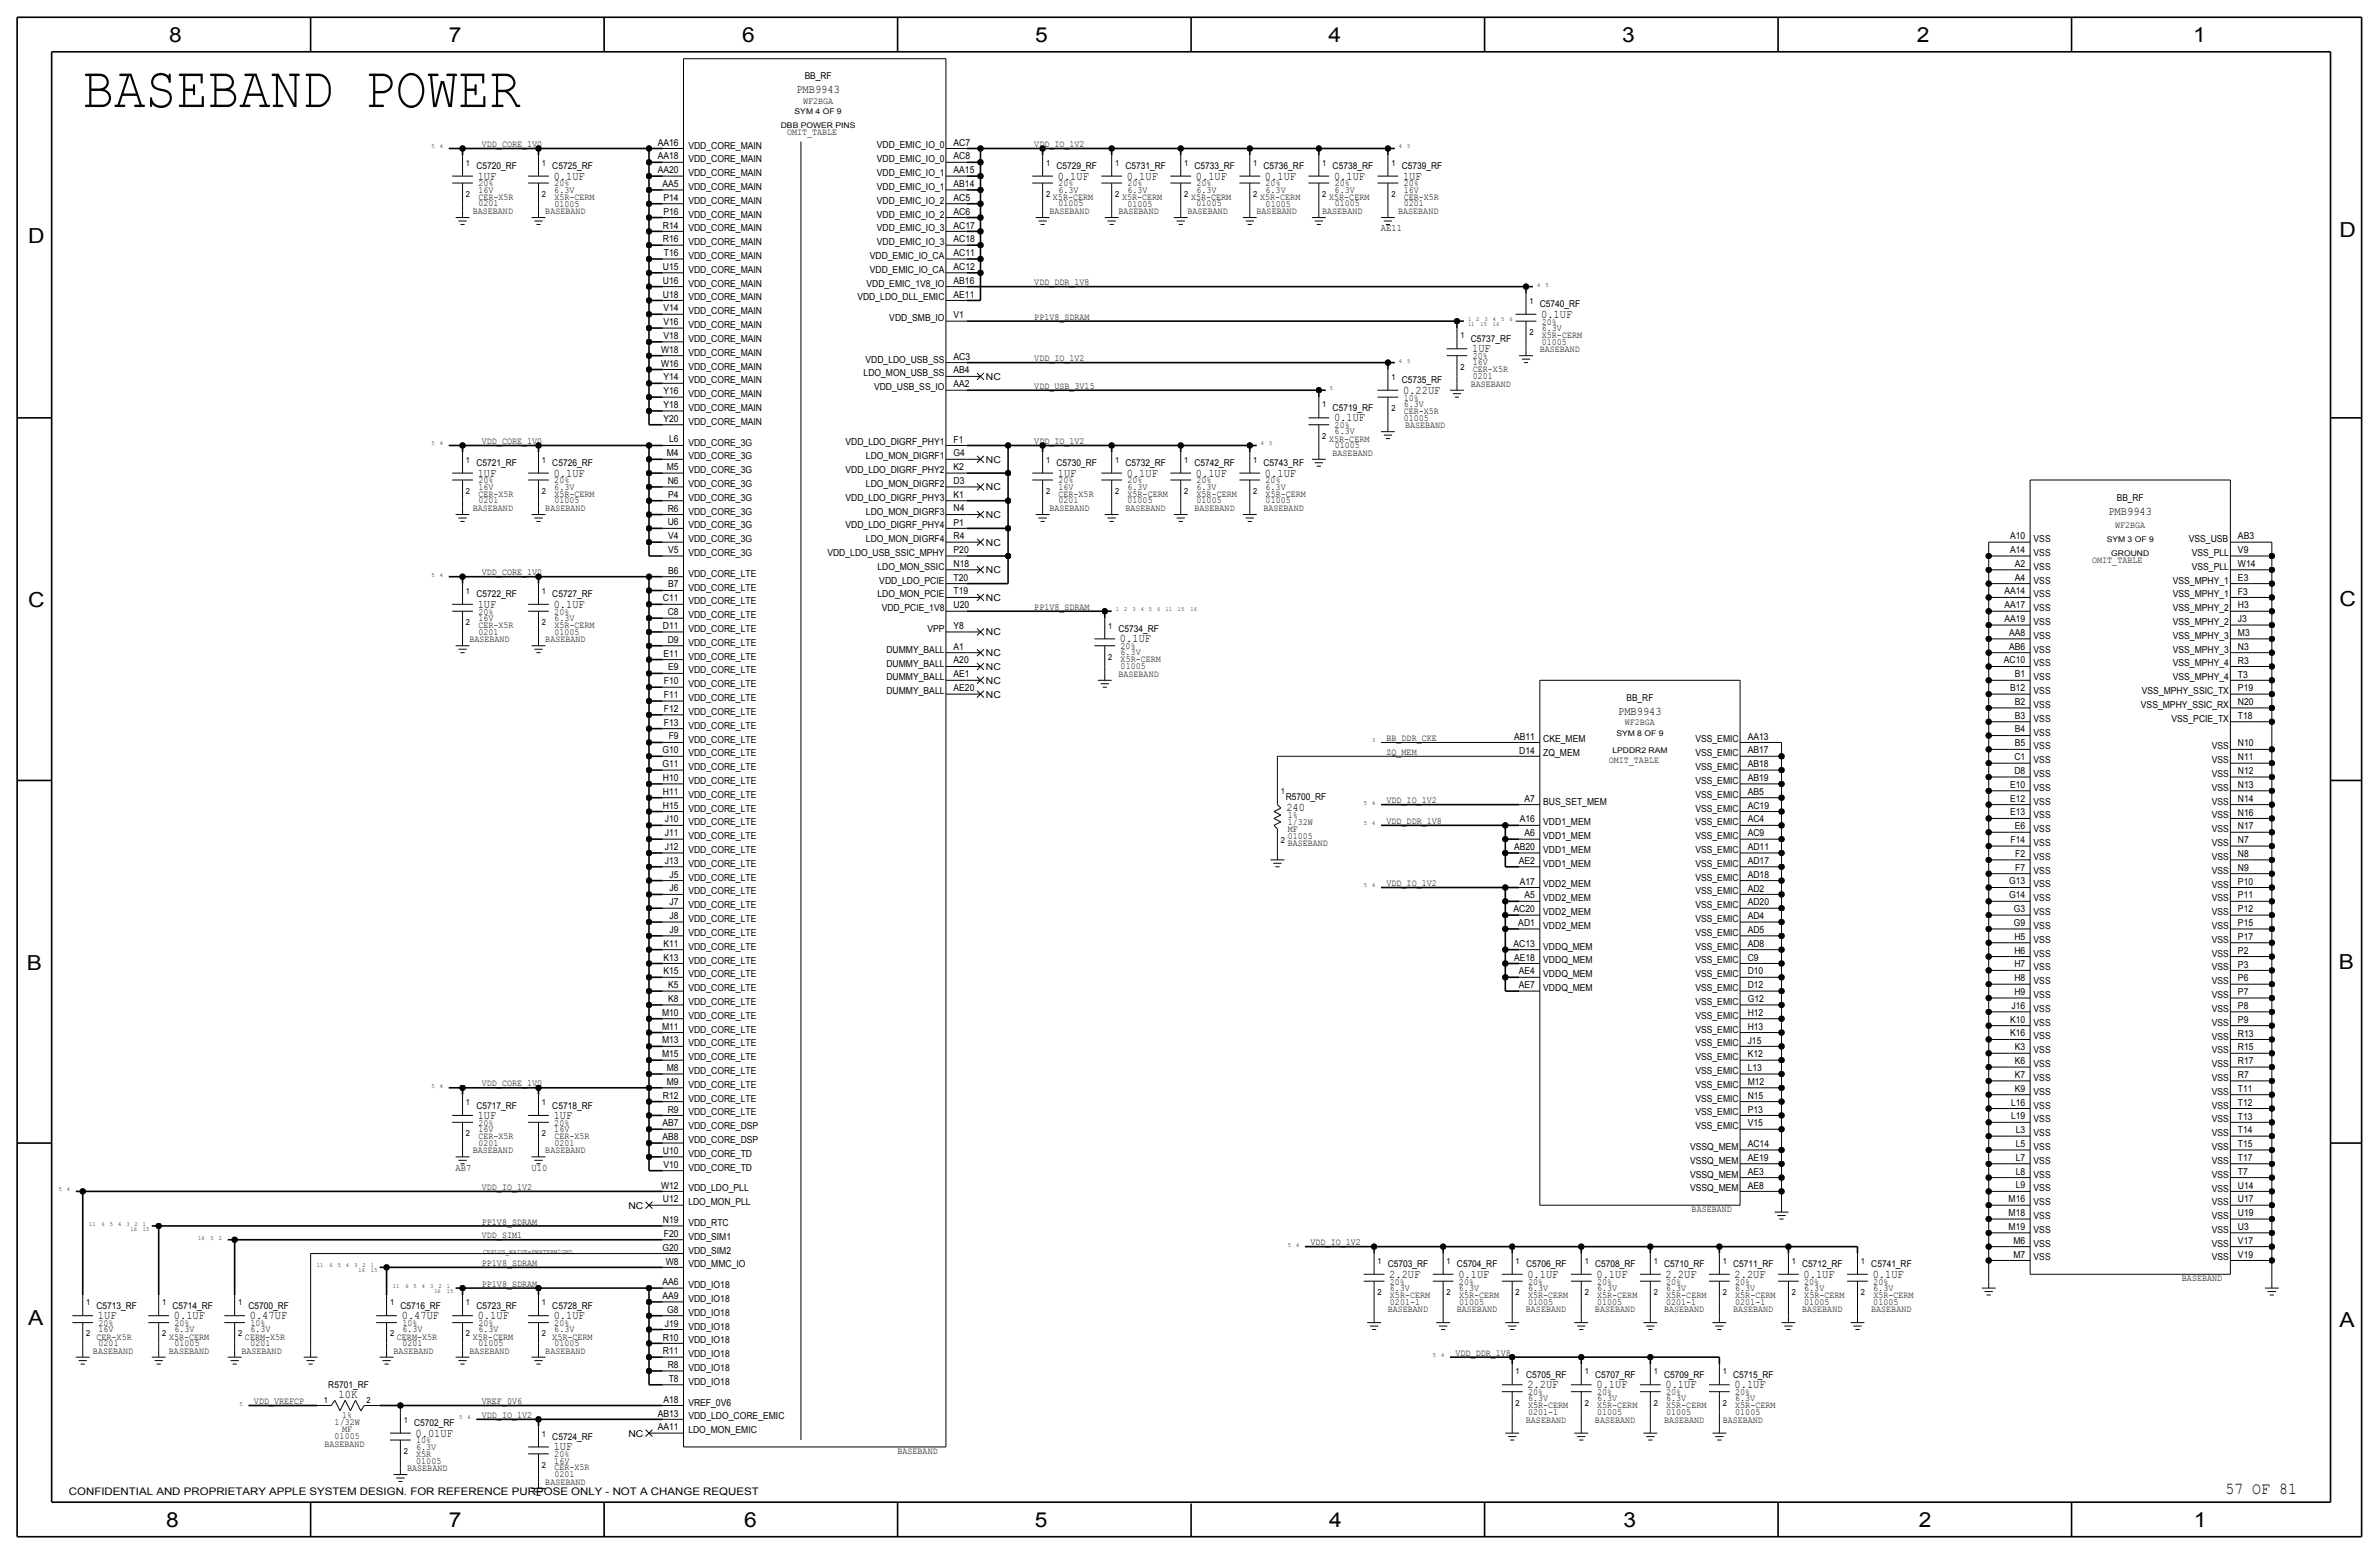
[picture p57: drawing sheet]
<svg xmlns="http://www.w3.org/2000/svg" width="875mm" height="572mm" viewBox="0 0 875 572" stroke-linecap="round" stroke-linejoin="round" font-family="sans-serif">
<defs><g id="words">
<text font-size="21.5" fill="#030303" x="30.4" y="39.4">BASEBAND POWER</text>
<g font-size="7.6" fill="#030303">
<text x="62.2" y="15.5">8</text>
<text x="165.1" y="15.5">7</text>
<text x="273" y="15.5">6</text>
<text x="380.7" y="15.5">5</text>
<text x="488.6" y="15.5">4</text>
<text x="596.6" y="15.5">3</text>
<text x="705.1" y="15.5">2</text>
<text x="806.7" y="15.5">1</text>
<text x="10.4" y="89.4">D</text>
<text x="860.5" y="87.1">D</text>
<text x="10.4" y="223.3">C</text>
<text x="860.5" y="222.8">C</text>
<text x="9.9" y="356.6">B</text>
<text x="860.3" y="356.4">B</text>
<text x="10.4" y="487.4">A</text>
<text x="860.5" y="488.2">A</text>
<text x="61.2" y="561.6">8</text>
<text x="165" y="561.6">7</text>
<text x="273.8" y="561.6">6</text>
<text x="380.7" y="561.6">5</text>
<text x="488.9" y="561.6">4</text>
<text x="597.1" y="561.6">3</text>
<text x="705.8" y="561.6">2</text>
<text x="806.9" y="561.6">1</text>
</g>
<text font-size="6.2" fill="#030303" x="818.5" y="549.5">57 OF 81</text>
<g font-size="4.3" fill="#030303">
<text x="292.9" y="34.3">PMB9943</text>
<text x="175.7" y="66">1UF</text>
<text x="203.7" y="66">0.1UF</text>
<text x="389.1" y="66">0.1UF</text>
<text x="414.5" y="66">0.1UF</text>
<text x="439.9" y="66">0.1UF</text>
<text x="465.3" y="66">0.1UF</text>
<text x="490.7" y="66">0.1UF</text>
<text x="516.1" y="66">1UF</text>
<text x="566.9" y="116.8">0.1UF</text>
<text x="541.5" y="129.5">1UF</text>
<text x="516.1" y="144.8">0.22UF</text>
<text x="490.7" y="154.9">0.1UF</text>
<text x="175.7" y="175.3">1UF</text>
<text x="203.7" y="175.3">0.1UF</text>
<text x="389.1" y="175.3">1UF</text>
<text x="414.5" y="175.3">0.1UF</text>
<text x="439.9" y="175.3">0.1UF</text>
<text x="465.3" y="175.3">0.1UF</text>
<text x="775.5" y="189.2">PMB9943</text>
<text x="175.7" y="223.5">1UF</text>
<text x="203.7" y="223.5">0.1UF</text>
<text x="411.9" y="236.2">0.1UF</text>
<text x="595.2" y="262.9">PMB9943</text>
<text x="473.2" y="298.2">240</text>
<text x="175.7" y="411.5">1UF</text>
<text x="203.7" y="411.5">1UF</text>
<text x="511" y="469.9">2.2UF</text>
<text x="536.4" y="469.9">0.1UF</text>
<text x="561.8" y="469.9">0.1UF</text>
<text x="587.2" y="469.9">0.1UF</text>
<text x="612.6" y="469.9">2.2UF</text>
<text x="638" y="469.9">2.2UF</text>
<text x="663.4" y="469.9">0.1UF</text>
<text x="688.8" y="469.9">0.1UF</text>
<text x="36" y="485.1">1UF</text>
<text x="64" y="485.1">0.1UF</text>
<text x="91.9" y="485.1">0.47UF</text>
<text x="147.8" y="485.1">0.47UF</text>
<text x="175.7" y="485.1">0.1UF</text>
<text x="203.7" y="485.1">0.1UF</text>
<text x="124.5" y="514.1">10K</text>
<text x="561.8" y="510.5">2.2UF</text>
<text x="587.2" y="510.5">0.1UF</text>
<text x="612.6" y="510.5">0.1UF</text>
<text x="638" y="510.5">0.1UF</text>
<text x="152.9" y="528.3">0.01UF</text>
<text x="203.7" y="533.4">1UF</text>
</g>
<text font-size="3.8" fill="#030303" x="25.3" y="549.9">CONFIDENTIAL AND PROPRIETARY APPLE SYSTEM DESIGN. FOR REFERENCE PURPOSE ONLY - NOT A CHANGE REQUEST</text>
<g font-size="3.6" fill="#030303">
<text x="507.9" y="85.1">AE11</text>
<text x="167.6" y="430.5">AB7</text>
<text x="195.5" y="430.5">U10</text>
</g>
<g font-size="3.5" fill="#030303">
<text x="296" y="29.2">BB_RF</text>
<text x="295.4" y="38.1">WF2BGA</text>
<text x="241.9" y="53.6">AA16</text>
<text x="289.5" y="49.5">OMIT_TABLE</text>
<text x="350.7" y="53.6">AC7</text>
<text x="177.2" y="54.1">VDD_CORE_1V0</text>
<text x="241.9" y="58.6">AA18</text>
<text x="253.2" y="59.7">VDD_CORE_MAIN</text>
<text x="253.2" y="54.6">VDD_CORE_MAIN</text>
<text x="322.6" y="54.6">VDD_EMIC_IO_0</text>
<text x="322.6" y="59.7">VDD_EMIC_IO_0</text>
<text x="350.7" y="58.7">AC8</text>
<text x="380.4" y="54.1">VDD_IO_1V2</text>
<text x="175.2" y="62.2">C5720_RF</text>
<text x="203.1" y="62.2">C5725_RF</text>
<text x="241.9" y="63.7">AA20</text>
<text x="253.2" y="64.8">VDD_CORE_MAIN</text>
<text x="322.6" y="64.8">VDD_EMIC_IO_1</text>
<text x="350.7" y="63.7">AA15</text>
<text x="388.6" y="62.2">C5729_RF</text>
<text x="414" y="62.2">C5731_RF</text>
<text x="439.4" y="62.2">C5733_RF</text>
<text x="464.8" y="62.2">C5736_RF</text>
<text x="490.2" y="62.2">C5738_RF</text>
<text x="515.6" y="62.2">C5739_RF</text>
<text x="175.9" y="70.9">16V</text>
<text x="176" y="68.6">20%</text>
<text x="203.9" y="70.9">6.3V</text>
<text x="203.9" y="68.6">20%</text>
<text x="243.7" y="68.8">AA5</text>
<text x="253.2" y="69.9">VDD_CORE_MAIN</text>
<text x="322.6" y="69.9">VDD_EMIC_IO_1</text>
<text x="350.7" y="68.8">AB14</text>
<text x="389.3" y="70.9">6.3V</text>
<text x="389.3" y="68.6">20%</text>
<text x="414.7" y="70.9">6.3V</text>
<text x="414.7" y="68.6">20%</text>
<text x="440.1" y="70.9">6.3V</text>
<text x="440.1" y="68.6">20%</text>
<text x="465.5" y="70.9">6.3V</text>
<text x="465.5" y="68.6">20%</text>
<text x="490.9" y="70.9">6.3V</text>
<text x="490.9" y="68.6">20%</text>
<text x="516.3" y="70.9">16V</text>
<text x="516.3" y="68.6">20%</text>
<text x="176" y="75.9">0201</text>
<text x="176" y="73.4">CER-X5R</text>
<text x="203.9" y="75.9">01005</text>
<text x="203.9" y="73.4">X5R-CERM</text>
<text x="244" y="73.9">P14</text>
<text x="253.2" y="74.9">VDD_CORE_MAIN</text>
<text x="322.6" y="74.9">VDD_EMIC_IO_2</text>
<text x="350.7" y="73.9">AC5</text>
<text x="387.3" y="73.7">X5R-CERM</text>
<text x="389.3" y="75.9">01005</text>
<text x="412.7" y="73.7">X5R-CERM</text>
<text x="414.7" y="75.9">01005</text>
<text x="438.1" y="73.7">X5R-CERM</text>
<text x="440.1" y="75.9">01005</text>
<text x="463.5" y="73.7">X5R-CERM</text>
<text x="465.5" y="75.9">01005</text>
<text x="488.9" y="73.7">X5R-CERM</text>
<text x="490.9" y="75.9">01005</text>
<text x="516.3" y="75.9">0201</text>
<text x="516.3" y="73.4">CER-X5R</text>
<text x="173.9" y="78.7">BASEBAND</text>
<text x="200.6" y="78.7">BASEBAND</text>
<text x="244" y="79">P16</text>
<text x="253.2" y="80">VDD_CORE_MAIN</text>
<text x="322.6" y="80">VDD_EMIC_IO_2</text>
<text x="350.7" y="79">AC6</text>
<text x="386" y="78.7">BASEBAND</text>
<text x="411.4" y="78.7">BASEBAND</text>
<text x="436.8" y="78.7">BASEBAND</text>
<text x="462.2" y="78.7">BASEBAND</text>
<text x="486.3" y="78.7">BASEBAND</text>
<text x="514.3" y="78.7">BASEBAND</text>
<text x="243.9" y="89.1">R16</text>
<text x="243.9" y="84">R14</text>
<text x="253.2" y="85.1">VDD_CORE_MAIN</text>
<text x="322.6" y="85.1">VDD_EMIC_IO_3</text>
<text x="350.7" y="89.1">AC18</text>
<text x="350.7" y="84.1">AC17</text>
<text x="244.2" y="94.2">T16</text>
<text x="253.2" y="95.3">VDD_CORE_MAIN</text>
<text x="253.2" y="90.2">VDD_CORE_MAIN</text>
<text x="319.9" y="95.3">VDD_EMIC_IO_CA</text>
<text x="322.6" y="90.2">VDD_EMIC_IO_3</text>
<text x="350.7" y="94.2">AC11</text>
<text x="243.9" y="99.3">U15</text>
<text x="253.2" y="100.3">VDD_CORE_MAIN</text>
<text x="319.9" y="100.3">VDD_EMIC_IO_CA</text>
<text x="350.7" y="99.3">AC12</text>
<text x="243.9" y="104.4">U16</text>
<text x="253.2" y="105.4">VDD_CORE_MAIN</text>
<text x="318.7" y="105.4">VDD_EMIC_1V8_IO</text>
<text x="350.7" y="104.4">AB16</text>
<text x="380.4" y="104.9">VDD_DDR_1V8</text>
<text x="243.9" y="109.4">U18</text>
<text x="253.2" y="110.5">VDD_CORE_MAIN</text>
<text x="315.4" y="110.5">VDD_LDO_DLL_EMIC</text>
<text x="350.7" y="109.5">AE11</text>
<text x="566.4" y="113">C5740_RF</text>
<text x="244" y="119.6">V16</text>
<text x="244" y="114.5">V14</text>
<text x="253.2" y="115.6">VDD_CORE_MAIN</text>
<text x="327.1" y="118.1">VDD_SMB_IO</text>
<text x="350.7" y="117.1">V1</text>
<text x="380.4" y="117.6">PP1V8_SDRAM</text>
<text x="567.1" y="119.4">20%</text>
<text x="244" y="124.7">V18</text>
<text x="253.2" y="120.7">VDD_CORE_MAIN</text>
<text x="253.2" y="125.7">VDD_CORE_MAIN</text>
<text x="541" y="125.7">C5737_RF</text>
<text x="567.1" y="121.7">6.3V</text>
<text x="567.1" y="124.2">X5R-CERM</text>
<text x="243.2" y="129.8">W18</text>
<text x="253.2" y="130.8">VDD_CORE_MAIN</text>
<text x="566.3" y="129.5">BASEBAND</text>
<text x="567.1" y="126.7">01005</text>
<text x="243.2" y="134.8">W16</text>
<text x="253.2" y="135.9">VDD_CORE_MAIN</text>
<text x="318.3" y="133.4">VDD_LDO_USB_SS</text>
<text x="350.7" y="132.3">AC3</text>
<text x="350.7" y="137.3">AB4</text>
<text x="380.4" y="132.8">VDD_IO_1V2</text>
<text x="541.7" y="134.4">16V</text>
<text x="541.7" y="132.1">20%</text>
<text x="541.7" y="136.9">CER-X5R</text>
<text x="244" y="139.9">Y14</text>
<text x="253.2" y="141">VDD_CORE_MAIN</text>
<text x="317.6" y="138.4">LDO_MON_USB_SS</text>
<text x="321.5" y="143.5">VDD_USB_SS_IO</text>
<text x="350.7" y="142.5">AA2</text>
<text x="362.7" y="139.7">NC</text>
<text x="380.4" y="143">VDD_USB_3V15</text>
<text x="515.6" y="141">C5735_RF</text>
<text x="540.9" y="142.2">BASEBAND</text>
<text x="541.7" y="139.4">0201</text>
<text x="244" y="145">Y16</text>
<text x="253.2" y="146.1">VDD_CORE_MAIN</text>
<text x="516.3" y="149.6">6.3V</text>
<text x="516.3" y="147.3">10%</text>
<text x="244" y="155.2">Y20</text>
<text x="244" y="150.1">Y18</text>
<text x="253.2" y="151.2">VDD_CORE_MAIN</text>
<text x="490.2" y="151.1">C5719_RF</text>
<text x="516.3" y="154.7">01005</text>
<text x="516.3" y="152.1">CER-X5R</text>
<text x="253.2" y="156.2">VDD_CORE_MAIN</text>
<text x="490.9" y="159.8">6.3V</text>
<text x="490.9" y="157.5">20%</text>
<text x="516.8" y="157.5">BASEBAND</text>
<text x="177.2" y="163.3">VDD_CORE_1V0</text>
<text x="245.3" y="167.8">M4</text>
<text x="246.1" y="162.7">L6</text>
<text x="253.2" y="163.8">VDD_CORE_3G</text>
<text x="311" y="163.8">VDD_LDO_DIGRF_PHY1</text>
<text x="350.7" y="162.8">F1</text>
<text x="350.7" y="167.8">G4</text>
<text x="380.4" y="163.3">VDD_IO_1V2</text>
<text x="488.9" y="162.6">X5R-CERM</text>
<text x="490.1" y="167.6">BASEBAND</text>
<text x="490.9" y="164.8">01005</text>
<text x="175.2" y="171.4">C5721_RF</text>
<text x="203.1" y="171.4">C5726_RF</text>
<text x="245.3" y="172.9">M5</text>
<text x="253.2" y="168.9">VDD_CORE_3G</text>
<text x="311" y="174">VDD_LDO_DIGRF_PHY2</text>
<text x="318.5" y="168.9">LDO_MON_DIGRF1</text>
<text x="350.7" y="173">K2</text>
<text x="362.7" y="170.2">NC</text>
<text x="388.6" y="171.4">C5730_RF</text>
<text x="414" y="171.4">C5732_RF</text>
<text x="439.4" y="171.4">C5742_RF</text>
<text x="464.8" y="171.4">C5743_RF</text>
<text x="176" y="177.8">20%</text>
<text x="203.9" y="177.8">20%</text>
<text x="245.6" y="177.9">N6</text>
<text x="253.2" y="174">VDD_CORE_3G</text>
<text x="253.2" y="179.1">VDD_CORE_3G</text>
<text x="318.5" y="179.1">LDO_MON_DIGRF2</text>
<text x="350.7" y="177.9">D3</text>
<text x="389.3" y="177.8">20%</text>
<text x="414.7" y="177.8">20%</text>
<text x="440.1" y="177.8">20%</text>
<text x="465.5" y="177.8">20%</text>
<text x="175.9" y="180.1">16V</text>
<text x="176" y="185.2">0201</text>
<text x="176" y="182.6">CER-X5R</text>
<text x="203.9" y="180.1">6.3V</text>
<text x="203.9" y="185.2">01005</text>
<text x="203.9" y="182.6">X5R-CERM</text>
<text x="245.8" y="183">P4</text>
<text x="253.2" y="184.2">VDD_CORE_3G</text>
<text x="311" y="184.2">VDD_LDO_DIGRF_PHY3</text>
<text x="350.7" y="183.1">K1</text>
<text x="362.7" y="180.3">NC</text>
<text x="389.3" y="180.1">16V</text>
<text x="389.3" y="185.2">0201</text>
<text x="389.3" y="182.6">CER-X5R</text>
<text x="414.7" y="180.1">6.3V</text>
<text x="414.7" y="185.2">01005</text>
<text x="414.7" y="182.6">X5R-CERM</text>
<text x="440.1" y="180.1">6.3V</text>
<text x="440.1" y="185.2">01005</text>
<text x="440.1" y="182.6">X5R-CERM</text>
<text x="465.5" y="180.1">6.3V</text>
<text x="465.5" y="185.2">01005</text>
<text x="465.5" y="182.6">X5R-CERM</text>
<text x="778.6" y="184.1">BB_RF</text>
<text x="173.9" y="188">BASEBAND</text>
<text x="200.6" y="188">BASEBAND</text>
<text x="245.6" y="188.1">R6</text>
<text x="253.2" y="189.2">VDD_CORE_3G</text>
<text x="318.5" y="189.2">LDO_MON_DIGRF3</text>
<text x="350.7" y="188.1">N4</text>
<text x="362.7" y="190.5">NC</text>
<text x="386" y="188">BASEBAND</text>
<text x="413.9" y="188">BASEBAND</text>
<text x="439.3" y="188">BASEBAND</text>
<text x="464.7" y="188">BASEBAND</text>
<text x="245.6" y="193.2">U6</text>
<text x="253.2" y="194.3">VDD_CORE_3G</text>
<text x="311" y="194.3">VDD_LDO_DIGRF_PHY4</text>
<text x="350.7" y="193.3">P1</text>
<text x="778" y="194.3">WF2BGA</text>
<text x="245.8" y="203.4">V5</text>
<text x="245.8" y="198.3">V4</text>
<text x="253.2" y="199.4">VDD_CORE_3G</text>
<text x="318.5" y="199.4">LDO_MON_DIGRF4</text>
<text x="350.7" y="203.5">P20</text>
<text x="350.7" y="198.3">R4</text>
<text x="362.7" y="200.7">NC</text>
<text x="739.3" y="203.3">A14</text>
<text x="739.3" y="198.2">A10</text>
<text x="748" y="199.4">VSS</text>
<text x="805.1" y="199.5">VSS_USB</text>
<text x="823.2" y="198.4">AB3</text>
<text x="823.2" y="203.5">V9</text>
<text x="253.2" y="204.5">VDD_CORE_3G</text>
<text x="304.3" y="204.5">VDD_LDO_USB_SSIC_MPHY</text>
<text x="322.7" y="209.6">LDO_MON_SSIC</text>
<text x="350.7" y="208.4">N18</text>
<text x="741.1" y="208.4">A2</text>
<text x="748" y="204.5">VSS</text>
<text x="748" y="209.6">VSS</text>
<text x="769.5" y="207">OMIT_TABLE</text>
<text x="806.2" y="209.6">VSS_PLL</text>
<text x="806.2" y="204.5">VSS_PLL</text>
<text x="823.2" y="208.5">W14</text>
<text x="177.2" y="211.6">VDD_CORE_1V0</text>
<text x="245.8" y="211">B6</text>
<text x="253.2" y="212.1">VDD_CORE_LTE</text>
<text x="323.4" y="214.6">VDD_LDO_PCIE</text>
<text x="350.7" y="213.6">T20</text>
<text x="362.7" y="210.8">NC</text>
<text x="741.1" y="213.5">A4</text>
<text x="748" y="214.6">VSS</text>
<text x="799.2" y="214.6">VSS_MPHY_1</text>
<text x="823.2" y="213.6">E3</text>
<text x="175.2" y="219.7">C5722_RF</text>
<text x="203.1" y="219.7">C5727_RF</text>
<text x="243.9" y="221.1">C11</text>
<text x="245.8" y="216.1">B7</text>
<text x="253.2" y="217.2">VDD_CORE_LTE</text>
<text x="322.7" y="219.7">LDO_MON_PCIE</text>
<text x="350.7" y="218.6">T19</text>
<text x="362.7" y="221">NC</text>
<text x="737.2" y="218.6">AA14</text>
<text x="748" y="219.7">VSS</text>
<text x="799.2" y="219.7">VSS_MPHY_1</text>
<text x="823.2" y="218.7">F3</text>
<text x="176" y="226.1">20%</text>
<text x="203.9" y="226.1">20%</text>
<text x="245.6" y="226.2">C8</text>
<text x="253.2" y="222.3">VDD_CORE_LTE</text>
<text x="253.2" y="227.3">VDD_CORE_LTE</text>
<text x="324.3" y="224.8">VDD_PCIE_1V8</text>
<text x="350.7" y="223.8">U20</text>
<text x="380.4" y="224.3">PP1V8_SDRAM</text>
<text x="737.2" y="223.6">AA17</text>
<text x="748" y="224.8">VSS</text>
<text x="799.2" y="224.8">VSS_MPHY_2</text>
<text x="823.2" y="223.8">H3</text>
<text x="175.9" y="228.3">16V</text>
<text x="176" y="233.4">0201</text>
<text x="176" y="230.9">CER-X5R</text>
<text x="203.9" y="228.3">6.3V</text>
<text x="203.9" y="233.4">01005</text>
<text x="203.9" y="230.9">X5R-CERM</text>
<text x="243.9" y="231.3">D11</text>
<text x="253.2" y="232.4">VDD_CORE_LTE</text>
<text x="341.1" y="232.4">VPP</text>
<text x="350.7" y="231.4">Y8</text>
<text x="362.7" y="233.7">NC</text>
<text x="411.4" y="232.4">C5734_RF</text>
<text x="737.2" y="228.7">AA19</text>
<text x="739" y="233.8">AA8</text>
<text x="748" y="229.9">VSS</text>
<text x="799.2" y="229.9">VSS_MPHY_2</text>
<text x="823.2" y="233.9">M3</text>
<text x="823.2" y="228.8">J3</text>
<text x="172.6" y="236.2">BASEBAND</text>
<text x="200.6" y="236.2">BASEBAND</text>
<text x="245.6" y="236.4">D9</text>
<text x="253.2" y="237.5">VDD_CORE_LTE</text>
<text x="350.7" y="238.9">A1</text>
<text x="412.2" y="238.8">20%</text>
<text x="739" y="238.9">AB6</text>
<text x="748" y="234.9">VSS</text>
<text x="799.2" y="234.9">VSS_MPHY_3</text>
<text x="823.2" y="239">N3</text>
<text x="244" y="241.5">E11</text>
<text x="253.2" y="242.6">VDD_CORE_LTE</text>
<text x="326.1" y="245.1">DUMMY_BALL</text>
<text x="326.1" y="240">DUMMY_BALL</text>
<text x="350.7" y="244">A20</text>
<text x="362.7" y="241.3">NC</text>
<text x="412.2" y="241">6.3V</text>
<text x="412.2" y="243.6">X5R-CERM</text>
<text x="737.1" y="244">AC10</text>
<text x="748" y="245.1">VSS</text>
<text x="748" y="240">VSS</text>
<text x="799.2" y="240">VSS_MPHY_3</text>
<text x="799.2" y="245.1">VSS_MPHY_4</text>
<text x="823.2" y="244.1">R3</text>
<text x="244.2" y="251.6">F10</text>
<text x="245.8" y="246.5">E9</text>
<text x="253.2" y="247.7">VDD_CORE_LTE</text>
<text x="326.1" y="250.2">DUMMY_BALL</text>
<text x="350.7" y="249.1">AE1</text>
<text x="362.7" y="251.5">NC</text>
<text x="362.7" y="246.4">NC</text>
<text x="411.4" y="248.9">BASEBAND</text>
<text x="412.2" y="246.1">01005</text>
<text x="741.1" y="249.1">B1</text>
<text x="748" y="250.2">VSS</text>
<text x="799.2" y="250.2">VSS_MPHY_4</text>
<text x="823.2" y="249.2">T3</text>
<text x="244.2" y="256.7">F11</text>
<text x="253.2" y="252.7">VDD_CORE_LTE</text>
<text x="253.2" y="257.8">VDD_CORE_LTE</text>
<text x="326.1" y="255.3">DUMMY_BALL</text>
<text x="350.7" y="254.1">AE20</text>
<text x="362.7" y="256.5">NC</text>
<text x="598.2" y="257.8">BB_RF</text>
<text x="739.3" y="254.1">B12</text>
<text x="748" y="255.3">VSS</text>
<text x="787.8" y="255.3">VSS_MPHY_SSIC_TX</text>
<text x="823.2" y="254.3">P19</text>
<text x="244.2" y="261.8">F12</text>
<text x="253.2" y="262.9">VDD_CORE_LTE</text>
<text x="741.1" y="259.2">B2</text>
<text x="748" y="260.3">VSS</text>
<text x="787.5" y="260.3">VSS_MPHY_SSIC_RX</text>
<text x="823.2" y="259.3">N20</text>
<text x="244.2" y="266.9">F13</text>
<text x="253.2" y="268">VDD_CORE_LTE</text>
<text x="597.6" y="266.7">WF2BGA</text>
<text x="741.1" y="269.4">B4</text>
<text x="741.1" y="264.3">B3</text>
<text x="748" y="265.4">VSS</text>
<text x="798.7" y="265.4">VSS_PCIE_TX</text>
<text x="823.2" y="264.4">T18</text>
<text x="246" y="272">F9</text>
<text x="253.2" y="273.1">VDD_CORE_LTE</text>
<text x="510" y="272.5">BB_DDR_CKE</text>
<text x="556.9" y="272">AB11</text>
<text x="567.6" y="273">CKE_MEM</text>
<text x="623.6" y="273">VSS_EMIC</text>
<text x="642.8" y="272">AA13</text>
<text x="741.1" y="274.5">B5</text>
<text x="748" y="270.5">VSS</text>
<text x="748" y="275.6">VSS</text>
<text x="813.6" y="275.6">VSS</text>
<text x="823.2" y="274.5">N10</text>
<text x="243.7" y="277">G10</text>
<text x="253.2" y="278.1">VDD_CORE_LTE</text>
<text x="510" y="277.6">ZQ_MEM</text>
<text x="558.8" y="277.1">D14</text>
<text x="567.6" y="278.1">ZQ_MEM</text>
<text x="591.7" y="280.7">OMIT_TABLE</text>
<text x="623.6" y="278.1">VSS_EMIC</text>
<text x="642.8" y="277.1">AB17</text>
<text x="740.9" y="279.5">C1</text>
<text x="748" y="280.7">VSS</text>
<text x="813.6" y="280.7">VSS</text>
<text x="823.2" y="279.6">N11</text>
<text x="243.7" y="282.1">G11</text>
<text x="243.9" y="287.2">H10</text>
<text x="253.2" y="283.2">VDD_CORE_LTE</text>
<text x="623.6" y="283.2">VSS_EMIC</text>
<text x="642.8" y="287.2">AB19</text>
<text x="642.8" y="282.2">AB18</text>
<text x="740.9" y="284.6">D8</text>
<text x="748" y="285.7">VSS</text>
<text x="813.6" y="285.8">VSS</text>
<text x="823.2" y="284.7">N12</text>
<text x="243.9" y="292.3">H11</text>
<text x="253.2" y="293.4">VDD_CORE_LTE</text>
<text x="253.2" y="288.3">VDD_CORE_LTE</text>
<text x="623.6" y="293.4">VSS_EMIC</text>
<text x="623.6" y="288.3">VSS_EMIC</text>
<text x="642.8" y="292.3">AB5</text>
<text x="739.3" y="289.7">E10</text>
<text x="748" y="290.8">VSS</text>
<text x="813.6" y="290.8">VSS</text>
<text x="823.2" y="289.8">N13</text>
<text x="243.9" y="297.4">H15</text>
<text x="253.2" y="298.5">VDD_CORE_LTE</text>
<text x="472.9" y="294.4">R5700_RF</text>
<text x="510" y="295.4">VDD_IO_1V2</text>
<text x="560.7" y="294.8">A7</text>
<text x="567.6" y="295.9">BUS_SET_MEM</text>
<text x="623.6" y="298.4">VSS_EMIC</text>
<text x="642.8" y="297.4">AC19</text>
<text x="739.3" y="299.9">E13</text>
<text x="739.3" y="294.8">E12</text>
<text x="748" y="295.9">VSS</text>
<text x="813.6" y="295.9">VSS</text>
<text x="823.2" y="299.9">N16</text>
<text x="823.2" y="294.8">N14</text>
<text x="244.6" y="302.4">J10</text>
<text x="253.2" y="303.5">VDD_CORE_LTE</text>
<text x="473.6" y="301">1%</text>
<text x="473.7" y="303.5">1/32W</text>
<text x="510" y="303">VDD_DDR_1V8</text>
<text x="559" y="302.5">A16</text>
<text x="567.6" y="303.5">VDD1_MEM</text>
<text x="623.6" y="303.5">VSS_EMIC</text>
<text x="642.8" y="302.5">AC4</text>
<text x="741.1" y="305">E6</text>
<text x="748" y="301">VSS</text>
<text x="813.6" y="301">VSS</text>
<text x="823.2" y="305">N17</text>
<text x="244.6" y="307.5">J11</text>
<text x="253.2" y="308.6">VDD_CORE_LTE</text>
<text x="473.6" y="311.1">BASEBAND</text>
<text x="473.7" y="308.6">01005</text>
<text x="473.7" y="306.1">MF</text>
<text x="560.7" y="307.5">A6</text>
<text x="567.6" y="308.6">VDD1_MEM</text>
<text x="623.6" y="308.6">VSS_EMIC</text>
<text x="642.8" y="307.6">AC9</text>
<text x="739.5" y="310">F14</text>
<text x="748" y="306.1">VSS</text>
<text x="748" y="311.1">VSS</text>
<text x="813.6" y="306.1">VSS</text>
<text x="813.6" y="311.2">VSS</text>
<text x="823.2" y="310.1">N7</text>
<text x="244.6" y="317.7">J13</text>
<text x="244.6" y="312.6">J12</text>
<text x="253.2" y="313.7">VDD_CORE_LTE</text>
<text x="556.9" y="312.6">AB20</text>
<text x="558.6" y="317.7">AE2</text>
<text x="567.6" y="313.7">VDD1_MEM</text>
<text x="623.6" y="313.7">VSS_EMIC</text>
<text x="642.8" y="317.7">AD17</text>
<text x="642.8" y="312.6">AD11</text>
<text x="741.3" y="315.1">F2</text>
<text x="748" y="316.2">VSS</text>
<text x="813.6" y="316.2">VSS</text>
<text x="823.2" y="315.2">N8</text>
<text x="246.3" y="322.8">J5</text>
<text x="253.2" y="323.9">VDD_CORE_LTE</text>
<text x="253.2" y="318.8">VDD_CORE_LTE</text>
<text x="567.6" y="318.8">VDD1_MEM</text>
<text x="623.6" y="318.8">VSS_EMIC</text>
<text x="623.6" y="323.8">VSS_EMIC</text>
<text x="642.8" y="322.8">AD18</text>
<text x="741.3" y="320.2">F7</text>
<text x="748" y="321.3">VSS</text>
<text x="813.6" y="321.3">VSS</text>
<text x="823.2" y="320.2">N9</text>
<text x="246.3" y="327.8">J6</text>
<text x="253.2" y="328.9">VDD_CORE_LTE</text>
<text x="510" y="325.9">VDD_IO_1V2</text>
<text x="559" y="325.3">A17</text>
<text x="567.6" y="326.4">VDD2_MEM</text>
<text x="623.6" y="328.9">VSS_EMIC</text>
<text x="642.8" y="327.9">AD2</text>
<text x="739" y="325.3">G13</text>
<text x="748" y="326.4">VSS</text>
<text x="813.6" y="326.4">VSS</text>
<text x="823.2" y="325.3">P10</text>
<text x="246.3" y="332.9">J7</text>
<text x="253.2" y="334">VDD_CORE_LTE</text>
<text x="556.7" y="335.5">AC20</text>
<text x="560.7" y="330.4">A5</text>
<text x="567.6" y="331.5">VDD2_MEM</text>
<text x="623.6" y="334">VSS_EMIC</text>
<text x="642.8" y="333">AD20</text>
<text x="739" y="330.4">G14</text>
<text x="740.7" y="335.4">G3</text>
<text x="748" y="331.5">VSS</text>
<text x="813.6" y="331.5">VSS</text>
<text x="823.2" y="335.5">P12</text>
<text x="823.2" y="330.4">P11</text>
<text x="246.3" y="338">J8</text>
<text x="253.2" y="339.1">VDD_CORE_LTE</text>
<text x="558.5" y="340.6">AD1</text>
<text x="567.6" y="336.5">VDD2_MEM</text>
<text x="567.6" y="341.6">VDD2_MEM</text>
<text x="623.6" y="339.1">VSS_EMIC</text>
<text x="642.8" y="338.1">AD4</text>
<text x="740.7" y="340.5">G9</text>
<text x="748" y="341.6">VSS</text>
<text x="748" y="336.5">VSS</text>
<text x="813.6" y="336.6">VSS</text>
<text x="813.6" y="341.7">VSS</text>
<text x="823.2" y="340.6">P15</text>
<text x="246.3" y="343.1">J9</text>
<text x="253.2" y="344.2">VDD_CORE_LTE</text>
<text x="623.6" y="344.2">VSS_EMIC</text>
<text x="642.8" y="343.1">AD5</text>
<text x="740.9" y="345.6">H5</text>
<text x="748" y="346.7">VSS</text>
<text x="813.6" y="346.7">VSS</text>
<text x="823.2" y="345.7">P17</text>
<text x="244" y="353.3">K13</text>
<text x="244" y="348.2">K11</text>
<text x="253.2" y="349.3">VDD_CORE_LTE</text>
<text x="556.7" y="348.2">AC13</text>
<text x="556.9" y="353.3">AE18</text>
<text x="567.6" y="349.2">VDDQ_MEM</text>
<text x="623.6" y="349.2">VSS_EMIC</text>
<text x="642.8" y="353.3">C9</text>
<text x="642.8" y="348.2">AD8</text>
<text x="740.9" y="350.7">H6</text>
<text x="748" y="351.8">VSS</text>
<text x="813.6" y="351.8">VSS</text>
<text x="823.2" y="350.7">P2</text>
<text x="244" y="358.3">K15</text>
<text x="253.2" y="354.3">VDD_CORE_LTE</text>
<text x="253.2" y="359.4">VDD_CORE_LTE</text>
<text x="558.6" y="358.4">AE4</text>
<text x="567.6" y="354.3">VDDQ_MEM</text>
<text x="567.6" y="359.4">VDDQ_MEM</text>
<text x="623.6" y="354.3">VSS_EMIC</text>
<text x="623.6" y="359.4">VSS_EMIC</text>
<text x="642.8" y="358.4">D10</text>
<text x="740.9" y="355.8">H7</text>
<text x="748" y="356.9">VSS</text>
<text x="813.6" y="356.9">VSS</text>
<text x="823.2" y="355.8">P3</text>
<text x="245.8" y="363.4">K5</text>
<text x="253.2" y="364.5">VDD_CORE_LTE</text>
<text x="558.6" y="363.4">AE7</text>
<text x="567.6" y="364.5">VDDQ_MEM</text>
<text x="623.6" y="364.5">VSS_EMIC</text>
<text x="642.8" y="363.5">D12</text>
<text x="740.9" y="365.9">H9</text>
<text x="740.9" y="360.8">H8</text>
<text x="748" y="361.9">VSS</text>
<text x="813.6" y="362">VSS</text>
<text x="823.2" y="366">P7</text>
<text x="823.2" y="360.9">P6</text>
<text x="245.8" y="368.5">K8</text>
<text x="253.2" y="369.6">VDD_CORE_LTE</text>
<text x="623.6" y="369.6">VSS_EMIC</text>
<text x="642.8" y="368.5">G12</text>
<text x="739.9" y="371">J16</text>
<text x="748" y="367">VSS</text>
<text x="813.6" y="367.1">VSS</text>
<text x="823.2" y="371.1">P8</text>
<text x="243.5" y="373.6">M10</text>
<text x="253.2" y="374.7">VDD_CORE_LTE</text>
<text x="623.6" y="374.7">VSS_EMIC</text>
<text x="642.8" y="373.6">H12</text>
<text x="739.3" y="376.1">K10</text>
<text x="748" y="377.2">VSS</text>
<text x="748" y="372.1">VSS</text>
<text x="813.6" y="372.1">VSS</text>
<text x="813.6" y="377.2">VSS</text>
<text x="823.2" y="376.1">P9</text>
<text x="243.5" y="383.7">M13</text>
<text x="243.5" y="378.7">M11</text>
<text x="253.2" y="379.7">VDD_CORE_LTE</text>
<text x="623.6" y="379.7">VSS_EMIC</text>
<text x="642.8" y="383.8">J15</text>
<text x="642.8" y="378.7">H13</text>
<text x="739.3" y="381.2">K16</text>
<text x="748" y="382.3">VSS</text>
<text x="813.6" y="382.3">VSS</text>
<text x="823.2" y="381.2">R13</text>
<text x="243.5" y="388.8">M15</text>
<text x="253.2" y="389.9">VDD_CORE_LTE</text>
<text x="253.2" y="384.8">VDD_CORE_LTE</text>
<text x="623.6" y="384.8">VSS_EMIC</text>
<text x="623.6" y="389.9">VSS_EMIC</text>
<text x="642.8" y="388.9">K12</text>
<text x="741.1" y="386.3">K3</text>
<text x="748" y="387.3">VSS</text>
<text x="813.6" y="387.4">VSS</text>
<text x="823.2" y="386.3">R15</text>
<text x="245.3" y="393.9">M8</text>
<text x="253.2" y="395">VDD_CORE_LTE</text>
<text x="623.6" y="395">VSS_EMIC</text>
<text x="642.8" y="393.9">L13</text>
<text x="741.1" y="391.3">K6</text>
<text x="748" y="392.4">VSS</text>
<text x="813.6" y="392.5">VSS</text>
<text x="823.2" y="391.4">R17</text>
<text x="177.2" y="399.5">VDD_CORE_1V0</text>
<text x="245.3" y="399">M9</text>
<text x="253.2" y="400.1">VDD_CORE_LTE</text>
<text x="623.6" y="400.1">VSS_EMIC</text>
<text x="642.8" y="399">M12</text>
<text x="741.1" y="401.5">K9</text>
<text x="741.1" y="396.4">K7</text>
<text x="748" y="397.5">VSS</text>
<text x="813.6" y="397.6">VSS</text>
<text x="823.2" y="401.5">T11</text>
<text x="823.2" y="396.5">R7</text>
<text x="175.2" y="407.7">C5717_RF</text>
<text x="203.1" y="407.7">C5718_RF</text>
<text x="243.9" y="404.1">R12</text>
<text x="253.2" y="405.1">VDD_CORE_LTE</text>
<text x="623.6" y="405.1">VSS_EMIC</text>
<text x="642.8" y="404.1">N15</text>
<text x="739.7" y="406.6">L16</text>
<text x="748" y="407.7">VSS</text>
<text x="748" y="402.6">VSS</text>
<text x="813.6" y="402.6">VSS</text>
<text x="813.6" y="407.7">VSS</text>
<text x="823.2" y="406.6">T12</text>
<text x="245.6" y="409.2">R9</text>
<text x="253.2" y="410.2">VDD_CORE_LTE</text>
<text x="623.6" y="410.2">VSS_EMIC</text>
<text x="642.8" y="409.2">P13</text>
<text x="739.7" y="411.7">L19</text>
<text x="748" y="412.8">VSS</text>
<text x="813.6" y="412.8">VSS</text>
<text x="823.2" y="411.7">T13</text>
<text x="175.9" y="416.3">16V</text>
<text x="176" y="414">20%</text>
<text x="176" y="418.8">CER-X5R</text>
<text x="203.9" y="416.3">16V</text>
<text x="203.9" y="414">20%</text>
<text x="203.9" y="418.8">CER-X5R</text>
<text x="243.7" y="419.3">AB8</text>
<text x="243.7" y="414.2">AB7</text>
<text x="253.2" y="415.3">VDD_CORE_DSP</text>
<text x="623.6" y="415.3">VSS_EMIC</text>
<text x="642.8" y="414.3">V15</text>
<text x="741.4" y="416.7">L3</text>
<text x="748" y="417.8">VSS</text>
<text x="813.6" y="417.9">VSS</text>
<text x="823.2" y="416.8">T14</text>
<text x="173.9" y="424.2">BASEBAND</text>
<text x="176" y="421.4">0201</text>
<text x="200.6" y="424.2">BASEBAND</text>
<text x="203.9" y="421.4">0201</text>
<text x="243.9" y="424.4">U10</text>
<text x="253.2" y="425.5">VDD_CORE_TD</text>
<text x="253.2" y="420.4">VDD_CORE_DSP</text>
<text x="621.7" y="422.9">VSSQ_MEM</text>
<text x="642.8" y="421.9">AC14</text>
<text x="741.4" y="421.8">L5</text>
<text x="748" y="422.9">VSS</text>
<text x="813.6" y="423">VSS</text>
<text x="823.2" y="421.9">T15</text>
<text x="244" y="429.5">V10</text>
<text x="253.2" y="430.6">VDD_CORE_TD</text>
<text x="621.7" y="428">VSSQ_MEM</text>
<text x="642.8" y="427">AE19</text>
<text x="741.4" y="432">L8</text>
<text x="741.4" y="426.9">L7</text>
<text x="748" y="428">VSS</text>
<text x="813.6" y="428">VSS</text>
<text x="823.2" y="427">T17</text>
<text x="177.2" y="437.6">VDD_IO_1V2</text>
<text x="243.2" y="437.1">W12</text>
<text x="621.7" y="433.1">VSSQ_MEM</text>
<text x="642.8" y="437.1">AE8</text>
<text x="642.8" y="432.1">AE3</text>
<text x="741.4" y="437.1">L9</text>
<text x="748" y="433.1">VSS</text>
<text x="813.6" y="433.1">VSS</text>
<text x="823.2" y="437.1">U14</text>
<text x="823.2" y="432">T7</text>
<text x="243.9" y="442.1">U12</text>
<text x="253.2" y="443.3">LDO_MON_PLL</text>
<text x="253.2" y="438.2">VDD_LDO_PLL</text>
<text x="621.7" y="438.1">VSSQ_MEM</text>
<text x="738.8" y="442.1">M16</text>
<text x="748" y="438.2">VSS</text>
<text x="748" y="443.2">VSS</text>
<text x="813.6" y="438.2">VSS</text>
<text x="813.6" y="443.3">VSS</text>
<text x="823.2" y="442.2">U17</text>
<text x="231.2" y="444.5">NC</text>
<text x="243.9" y="449.8">N19</text>
<text x="622.2" y="445.8">BASEBAND</text>
<text x="738.8" y="447.2">M18</text>
<text x="748" y="448.3">VSS</text>
<text x="813.6" y="448.4">VSS</text>
<text x="823.2" y="447.3">U19</text>
<text x="177.2" y="455.4">VDD_SIM1</text>
<text x="177.2" y="450.3">PP1V8_SDRAM</text>
<text x="244.2" y="454.9">F20</text>
<text x="253.2" y="456">VDD_SIM1</text>
<text x="253.2" y="450.9">VDD_RTC</text>
<text x="738.8" y="452.3">M19</text>
<text x="748" y="453.4">VSS</text>
<text x="813.6" y="453.4">VSS</text>
<text x="823.2" y="452.4">U3</text>
<text x="243.7" y="460">G20</text>
<text x="253.2" y="461">VDD_SIM2</text>
<text x="482" y="458">VDD_IO_1V2</text>
<text x="740.6" y="457.4">M6</text>
<text x="748" y="458.5">VSS</text>
<text x="813.6" y="458.5">VSS</text>
<text x="823.2" y="457.4">V17</text>
<text x="177.2" y="465.6">PP1V8_SDRAM</text>
<text x="244.9" y="465.1">W8</text>
<text x="253.2" y="466.1">VDD_MMC_IO</text>
<text x="510.5" y="466.1">C5703_RF</text>
<text x="535.9" y="466.1">C5704_RF</text>
<text x="561.3" y="466.1">C5706_RF</text>
<text x="586.7" y="466.1">C5708_RF</text>
<text x="612.1" y="466.1">C5710_RF</text>
<text x="637.5" y="466.1">C5711_RF</text>
<text x="662.9" y="466.1">C5712_RF</text>
<text x="688.3" y="466.1">C5741_RF</text>
<text x="740.6" y="462.5">M7</text>
<text x="748" y="463.6">VSS</text>
<text x="813.6" y="463.6">VSS</text>
<text x="823.2" y="462.5">V19</text>
<text x="177.2" y="473.2">PP1V8_SDRAM</text>
<text x="243.7" y="472.7">AA6</text>
<text x="253.2" y="473.7">VDD_IO18</text>
<text x="511.2" y="472.4">20%</text>
<text x="536.6" y="472.4">20%</text>
<text x="562" y="472.4">20%</text>
<text x="587.4" y="472.4">20%</text>
<text x="612.8" y="472.4">20%</text>
<text x="638.2" y="472.4">20%</text>
<text x="663.6" y="472.4">20%</text>
<text x="689" y="472.4">20%</text>
<text x="802.6" y="471.2">BASEBAND</text>
<text x="243.7" y="477.8">AA9</text>
<text x="253.2" y="478.8">VDD_IO18</text>
<text x="511.2" y="474.7">6.3V</text>
<text x="511.2" y="479.8">0201-1</text>
<text x="511.2" y="477.3">X5R-CERM</text>
<text x="536.6" y="474.7">6.3V</text>
<text x="536.6" y="479.8">01005</text>
<text x="536.6" y="477.3">X5R-CERM</text>
<text x="562" y="474.7">6.3V</text>
<text x="562" y="479.8">01005</text>
<text x="562.1" y="477.3">X5R-CERM</text>
<text x="587.4" y="474.7">6.3V</text>
<text x="587.4" y="479.8">01005</text>
<text x="587.4" y="477.3">X5R-CERM</text>
<text x="612.8" y="474.7">6.3V</text>
<text x="612.8" y="479.8">0201-1</text>
<text x="612.8" y="477.3">X5R-CERM</text>
<text x="638.2" y="474.7">6.3V</text>
<text x="638.2" y="479.8">0201-1</text>
<text x="638.2" y="477.3">X5R-CERM</text>
<text x="663.6" y="474.7">6.3V</text>
<text x="663.6" y="479.8">01005</text>
<text x="663.7" y="477.3">X5R-CERM</text>
<text x="689" y="474.7">6.3V</text>
<text x="689" y="479.8">01005</text>
<text x="689" y="477.3">X5R-CERM</text>
<text x="35.5" y="481.3">C5713_RF</text>
<text x="63.4" y="481.3">C5714_RF</text>
<text x="91.4" y="481.3">C5700_RF</text>
<text x="147.3" y="481.3">C5716_RF</text>
<text x="175.2" y="481.3">C5723_RF</text>
<text x="203.1" y="481.3">C5728_RF</text>
<text x="245.4" y="482.8">G8</text>
<text x="253.2" y="483.9">VDD_IO18</text>
<text x="510.5" y="482.6">BASEBAND</text>
<text x="535.9" y="482.6">BASEBAND</text>
<text x="561.3" y="482.6">BASEBAND</text>
<text x="586.7" y="482.6">BASEBAND</text>
<text x="612.1" y="482.6">BASEBAND</text>
<text x="637.5" y="482.6">BASEBAND</text>
<text x="662.9" y="482.6">BASEBAND</text>
<text x="688.3" y="482.6">BASEBAND</text>
<text x="36.2" y="490">16V</text>
<text x="36.3" y="487.7">20%</text>
<text x="64.2" y="490">6.3V</text>
<text x="64.2" y="487.7">20%</text>
<text x="92.1" y="490">6.3V</text>
<text x="92.1" y="487.7">10%</text>
<text x="148" y="490">6.3V</text>
<text x="148" y="487.7">10%</text>
<text x="175.9" y="490">6.3V</text>
<text x="175.9" y="487.7">20%</text>
<text x="203.9" y="490">6.3V</text>
<text x="203.9" y="487.7">20%</text>
<text x="244.6" y="487.9">J19</text>
<text x="253.2" y="489">VDD_IO18</text>
<text x="34.2" y="497.8">BASEBAND</text>
<text x="35.5" y="492.8">CER-X5R</text>
<text x="36.3" y="495">0201</text>
<text x="62.1" y="497.8">BASEBAND</text>
<text x="62.2" y="492.8">X5R-CERM</text>
<text x="64.2" y="495">01005</text>
<text x="88.8" y="497.8">BASEBAND</text>
<text x="90.1" y="492.8">CERM-X5R</text>
<text x="92.1" y="495">0201</text>
<text x="144.7" y="497.8">BASEBAND</text>
<text x="146" y="492.8">CERM-X5R</text>
<text x="148" y="495">0201</text>
<text x="172.6" y="497.8">BASEBAND</text>
<text x="173.9" y="492.8">X5R-CERM</text>
<text x="176" y="495">01005</text>
<text x="200.6" y="497.8">BASEBAND</text>
<text x="203.1" y="492.8">X5R-CERM</text>
<text x="203.9" y="495">01005</text>
<text x="243.9" y="493">R10</text>
<text x="253.2" y="494">VDD_IO18</text>
<text x="243.9" y="498.1">R11</text>
<text x="245.6" y="503.2">R8</text>
<text x="253.2" y="499.1">VDD_IO18</text>
<text x="535.4" y="498.6">VDD_DDR_1V8</text>
<text x="246" y="508.3">T8</text>
<text x="253.2" y="509.3">VDD_IO18</text>
<text x="253.2" y="504.2">VDD_IO18</text>
<text x="561.3" y="506.7">C5705_RF</text>
<text x="586.7" y="506.7">C5707_RF</text>
<text x="612.1" y="506.7">C5709_RF</text>
<text x="637.5" y="506.7">C5715_RF</text>
<text x="120.8" y="510.5">R5701_RF</text>
<text x="244" y="515.9">A18</text>
<text x="562" y="515.4">6.3V</text>
<text x="562" y="513.1">20%</text>
<text x="587.4" y="515.4">6.3V</text>
<text x="587.4" y="513.1">20%</text>
<text x="612.8" y="515.4">6.3V</text>
<text x="612.8" y="513.1">20%</text>
<text x="638.2" y="515.4">6.3V</text>
<text x="638.2" y="513.1">20%</text>
<text x="93.4" y="516.4">VDD_VREFCP</text>
<text x="125.8" y="521.5">1%</text>
<text x="177.2" y="521.5">VDD_IO_1V2</text>
<text x="177.2" y="516.4">VREF_0V6</text>
<text x="241.9" y="521">AB13</text>
<text x="253.2" y="522">VDD_LDO_CORE_EMIC</text>
<text x="253.2" y="516.9">VREF_0V6</text>
<text x="562" y="520.4">0201-1</text>
<text x="562" y="517.9">X5R-CERM</text>
<text x="587.4" y="520.4">01005</text>
<text x="587.4" y="517.9">X5R-CERM</text>
<text x="612.8" y="520.4">01005</text>
<text x="612.9" y="517.9">X5R-CERM</text>
<text x="638.2" y="520.4">01005</text>
<text x="638.3" y="517.9">X5R-CERM</text>
<text x="123.1" y="524">1/32W</text>
<text x="125.9" y="526.5">MF</text>
<text x="152.3" y="524.5">C5702_RF</text>
<text x="241.9" y="525.9">AA11</text>
<text x="253.2" y="527.1">LDO_MON_EMIC</text>
<text x="561.3" y="523.2">BASEBAND</text>
<text x="586.7" y="523.2">BASEBAND</text>
<text x="612.1" y="523.2">BASEBAND</text>
<text x="633.7" y="523.2">BASEBAND</text>
<text x="119.3" y="532.1">BASEBAND</text>
<text x="123.1" y="529.1">01005</text>
<text x="153.1" y="533.1">6.3V</text>
<text x="153.1" y="530.9">10%</text>
<text x="203.1" y="529.6">C5724_RF</text>
<text x="231.2" y="528.3">NC</text>
<text x="153.1" y="538.2">01005</text>
<text x="153.1" y="535.7">X5R</text>
<text x="203.9" y="538.2">16V</text>
<text x="203.9" y="535.9">20%</text>
<text x="330.1" y="534.7">BASEBAND</text>
<text x="149.8" y="541">BASEBAND</text>
<text x="203.9" y="543.3">0201</text>
<text x="203.9" y="540.8">CER-X5R</text>
<text x="200.6" y="546.1">BASEBAND</text>
</g>
<g font-size="3.1" fill="#030303">
<text x="171.4" y="61">1</text>
<text x="199.3" y="61">1</text>
<text x="384.8" y="61">1</text>
<text x="410.2" y="61">1</text>
<text x="435.6" y="61">1</text>
<text x="461" y="61">1</text>
<text x="486.4" y="61">1</text>
<text x="511.8" y="61">1</text>
<text x="171.4" y="72.4">2</text>
<text x="199.3" y="72.4">2</text>
<text x="384.8" y="72.4">2</text>
<text x="410.2" y="72.4">2</text>
<text x="435.6" y="72.4">2</text>
<text x="461" y="72.4">2</text>
<text x="486.4" y="72.4">2</text>
<text x="511.8" y="72.4">2</text>
<text x="562.6" y="111.8">1</text>
<text x="537.2" y="124.5">1</text>
<text x="562.6" y="123.2">2</text>
<text x="537.2" y="135.9">2</text>
<text x="511.8" y="139.7">1</text>
<text x="486.4" y="149.9">1</text>
<text x="511.8" y="151.1">2</text>
<text x="486.4" y="161.3">2</text>
<text x="171.4" y="170.2">1</text>
<text x="199.3" y="170.2">1</text>
<text x="384.8" y="170.2">1</text>
<text x="410.2" y="170.2">1</text>
<text x="435.6" y="170.2">1</text>
<text x="461" y="170.2">1</text>
<text x="171.4" y="181.6">2</text>
<text x="199.3" y="181.6">2</text>
<text x="384.8" y="181.6">2</text>
<text x="410.2" y="181.6">2</text>
<text x="435.6" y="181.6">2</text>
<text x="461" y="181.6">2</text>
<text x="171.4" y="218.4">1</text>
<text x="199.3" y="218.4">1</text>
<text x="171.4" y="229.9">2</text>
<text x="199.3" y="229.9">2</text>
<text x="407.6" y="231.1">1</text>
<text x="407.6" y="242.6">2</text>
<text x="471.1" y="292.1">1</text>
<text x="471.1" y="309.9">2</text>
<text x="171.4" y="406.4">1</text>
<text x="199.3" y="406.4">1</text>
<text x="171.4" y="417.8">2</text>
<text x="199.3" y="417.8">2</text>
<text x="506.7" y="464.8">1</text>
<text x="532.1" y="464.8">1</text>
<text x="557.5" y="464.8">1</text>
<text x="582.9" y="464.8">1</text>
<text x="608.3" y="464.8">1</text>
<text x="633.7" y="464.8">1</text>
<text x="659.1" y="464.8">1</text>
<text x="684.5" y="464.8">1</text>
<text x="506.7" y="476.2">2</text>
<text x="532.1" y="476.2">2</text>
<text x="557.5" y="476.2">2</text>
<text x="582.9" y="476.2">2</text>
<text x="608.3" y="476.2">2</text>
<text x="633.7" y="476.2">2</text>
<text x="659.1" y="476.2">2</text>
<text x="684.5" y="476.2">2</text>
<text x="31.7" y="480.1">1</text>
<text x="59.6" y="480.1">1</text>
<text x="87.6" y="480.1">1</text>
<text x="143.5" y="480.1">1</text>
<text x="171.4" y="480.1">1</text>
<text x="199.3" y="480.1">1</text>
<text x="31.7" y="491.5">2</text>
<text x="59.6" y="491.5">2</text>
<text x="87.6" y="491.5">2</text>
<text x="143.5" y="491.5">2</text>
<text x="171.4" y="491.5">2</text>
<text x="199.3" y="491.5">2</text>
<text x="557.5" y="505.5">1</text>
<text x="582.9" y="505.5">1</text>
<text x="608.3" y="505.5">1</text>
<text x="633.7" y="505.5">1</text>
<text x="119.1" y="516.1">1</text>
<text x="134.8" y="516.1">2</text>
<text x="557.5" y="516.9">2</text>
<text x="582.9" y="516.9">2</text>
<text x="608.3" y="516.9">2</text>
<text x="633.7" y="516.9">2</text>
<text x="148.5" y="523.2">1</text>
<text x="199.3" y="528.3">1</text>
<text x="148.5" y="534.7">2</text>
<text x="199.3" y="539.7">2</text>
</g>
<g font-size="2.9" fill="#030303">
<text x="292.3" y="41.9">SYM 4 OF 9</text>
<text x="287.2" y="47">DBB POWER PINS</text>
<text x="774.9" y="199.4">SYM 3 OF 9</text>
<text x="776.5" y="204.5">GROUND</text>
<text x="594.5" y="270.5">SYM 8 OF 9</text>
<text x="593" y="276.9">LPDDR2 RAM</text>
</g>
<text font-size="2.6" fill="#030303" x="177.7" y="461">CKPLUS_WAIVE=PWRTERM2GND</text>
<g font-size="2.3" fill="#030303">
<text x="158.8" y="54.6">5</text>
<text x="161.8" y="54.6">4</text>
<text x="514.6" y="54.6">4</text>
<text x="517.6" y="54.6">5</text>
<text x="565.4" y="105.4">4</text>
<text x="568.4" y="105.4">5</text>
<text x="540" y="119.9">11</text>
<text x="540" y="118.1">1</text>
<text x="543" y="118.1">2</text>
<text x="544.5" y="119.9">15</text>
<text x="546" y="118.1">3</text>
<text x="549.1" y="118.1">4</text>
<text x="549.1" y="119.9">16</text>
<text x="552.1" y="118.1">5</text>
<text x="555.2" y="118.1">6</text>
<text x="514.6" y="133.4">4</text>
<text x="517.6" y="133.4">5</text>
<text x="489.2" y="143.5">5</text>
<text x="158.8" y="163.8">5</text>
<text x="161.8" y="163.8">4</text>
<text x="463.8" y="163.8">4</text>
<text x="466.8" y="163.8">5</text>
<text x="158.8" y="212.1">5</text>
<text x="161.8" y="212.1">4</text>
<text x="410.4" y="224.8">1</text>
<text x="413.5" y="224.8">2</text>
<text x="416.5" y="224.8">3</text>
<text x="419.6" y="224.8">4</text>
<text x="422.6" y="224.8">5</text>
<text x="425.7" y="224.8">6</text>
<text x="428.7" y="224.8">11</text>
<text x="433.3" y="224.8">15</text>
<text x="437.9" y="224.8">16</text>
<text x="504.7" y="273">3</text>
<text x="501.7" y="295.9">5</text>
<text x="504.7" y="295.9">4</text>
<text x="501.7" y="303.5">5</text>
<text x="504.7" y="303.5">4</text>
<text x="501.7" y="326.4">5</text>
<text x="504.7" y="326.4">4</text>
<text x="158.8" y="400">5</text>
<text x="161.8" y="400">4</text>
<text x="21.6" y="438.1">5</text>
<text x="24.6" y="438.1">4</text>
<text x="32.8" y="450.9">11</text>
<text x="37.3" y="450.9">6</text>
<text x="40.4" y="450.9">5</text>
<text x="43.4" y="450.9">4</text>
<text x="46.5" y="450.9">3</text>
<text x="48" y="452.7">16</text>
<text x="49.5" y="450.9">2</text>
<text x="52.6" y="450.9">1</text>
<text x="52.6" y="452.7">15</text>
<text x="72.9" y="455.9">16</text>
<text x="77.5" y="455.9">5</text>
<text x="80.5" y="455.9">2</text>
<text x="473.7" y="458.5">5</text>
<text x="476.8" y="458.5">4</text>
<text x="116.6" y="466.1">11</text>
<text x="121.2" y="466.1">6</text>
<text x="124.2" y="466.1">5</text>
<text x="127.3" y="466.1">4</text>
<text x="130.3" y="466.1">3</text>
<text x="131.8" y="467.9">16</text>
<text x="133.4" y="466.1">2</text>
<text x="136.4" y="466.1">1</text>
<text x="136.4" y="467.9">15</text>
<text x="144.5" y="473.7">11</text>
<text x="149.1" y="473.7">6</text>
<text x="152.1" y="473.7">5</text>
<text x="155.2" y="473.7">4</text>
<text x="158.2" y="473.7">3</text>
<text x="161.3" y="473.7">2</text>
<text x="164.3" y="473.7">1</text>
<text x="159.8" y="475.5">16</text>
<text x="164.3" y="475.5">15</text>
<text x="527.1" y="499.1">5</text>
<text x="530.1" y="499.1">4</text>
<text x="88.1" y="516.9">5</text>
<text x="168.9" y="522">5</text>
<text x="172" y="522">4</text>
</g>
</g></defs>
<g fill="none" stroke="#030303" stroke-width=".37">
<path d="M251.4 21.6h96.5zM251.4 21.6v510.5zM347.9 21.6v510.5zM170.1 57.2v7.6zM198.1 57.2v7.6zM243.8 54.6h7.6zM243.8 59.7h7.6zM294.6 52.1v477.5zM347.9 59.7h7.7zM347.9 54.6h7.7zM383.5 57.2v7.6zM408.9 57.2v7.6z"/>
<path d="M434.3 57.2v7.6zM459.7 57.2v7.6zM485.1 57.2v7.6zM510.5 57.2v7.6zM166.3 64.8h7.6zM166.3 67.3h7.6zM170.1 74.9v2.6zM170.1 77.5v2.5zM170.1 67.3v7.6zM194.3 67.3h7.6zM194.3 64.8h7.6zM198.1 74.9v2.6z"/>
<path d="M198.1 67.3v7.6zM198.1 77.5v2.5zM243.8 74.9h7.6zM243.8 69.9h7.6zM243.8 64.8h7.6zM347.9 74.9h7.7zM347.9 69.9h7.7zM347.9 64.8h7.7zM379.7 67.3h7.6zM379.7 64.8h7.6zM383.5 74.9v2.6zM383.5 67.3v7.6z"/>
<path d="M383.5 77.5v2.5zM405.1 67.3h7.6zM405.1 64.8h7.6zM408.9 74.9v2.6zM408.9 67.3v7.6zM408.9 77.5v2.5zM430.5 67.3h7.6zM430.5 64.8h7.6zM434.3 74.9v2.6zM434.3 67.3v7.6zM434.3 77.5v2.5zM455.9 67.3h7.6z"/>
<path d="M455.9 64.8h7.6zM459.7 74.9v2.6zM459.7 77.5v2.5zM459.7 67.3v7.6zM481.3 67.3h7.6zM481.3 64.8h7.6zM485.1 74.9v2.6zM485.1 67.3v7.6zM485.1 77.5v2.5zM506.7 67.3h7.6zM506.7 64.8h7.6zM510.5 74.9v2.6z"/>
<path d="M510.5 67.3v7.6zM510.5 77.5v2.5zM167.6 80h5.1zM168.6 81.3h3.1zM169.4 82.6h1.5zM195.5 80h5.1zM196.5 81.3h3.1zM197.3 82.6h1.5zM243.8 80h7.6zM243.8 85.1h7.6zM243.8 90.2h7.6zM243.8 95.3h7.6z"/>
<path d="M347.9 90.2h7.7zM347.9 95.3h7.7zM347.9 85.1h7.7zM347.9 80h7.7zM381 80h5zM382 81.3h3zM382.7 82.6h1.6zM406.4 80h5zM407.4 81.3h3zM408.1 82.6h1.6zM431.8 80h5zM432.8 81.3h3z"/>
<path d="M433.5 82.6h1.6zM457.2 80h5zM458.2 81.3h3zM458.9 82.6h1.6zM482.6 80h5zM483.6 81.3h3zM484.3 82.6h1.6zM508 80h5zM509 81.3h3zM509.7 82.6h1.6zM243.8 105.4h7.6zM243.8 110.5h7.6z"/>
<path d="M243.8 100.3h7.6zM243.8 115.6h7.6zM347.9 118.1h7.7zM347.9 100.3h7.7zM347.9 110.5h7.7zM347.9 105.4h7.7zM557.5 118.1h7.6zM557.5 115.6h7.6zM561.3 108v7.6zM561.3 118.1v7.6zM243.8 130.8h7.6zM243.8 125.7h7.6z"/>
<path d="M243.8 120.7h7.6zM243.8 135.9h7.6zM347.9 133.4h7.7zM347.9 138.4h7.7zM355.6 138.4h5zM359.4 137.2l2.5 2.5zM361.9 137.2l-2.5 2.5zM510.5 135.9v7.6zM532.1 130.8h7.6zM532.1 128.3h7.6zM535.9 138.4v2.6zM535.9 120.7v7.6z"/>
<path d="M535.9 130.8v7.6zM558.8 130.8h5zM559.8 132.1h3zM560.5 133.4h1.6zM561.3 125.7v2.6zM561.3 128.3v2.5zM243.8 141h7.6zM243.8 151.1h7.6zM243.8 146.1h7.6zM243.8 156.2h7.6zM347.9 143.5h7.7zM481.3 156.2h7.6z"/>
<path d="M481.3 153.7h7.6zM485.1 146.1v7.6zM485.1 156.2v7.6zM506.7 146.1h7.6zM506.7 143.5h7.6zM508 158.8h5zM510.5 153.7v2.5zM510.5 156.2v2.6zM510.5 146v7.7zM533.4 143.5h5zM534.4 144.8h3zM535.1 146.1h1.6z"/>
<path d="M535.9 141v2.5zM166.3 174h7.6zM166.3 176.5h7.6zM170.1 166.4v7.6zM170.1 176.5v7.7zM194.3 176.5h7.6zM194.3 174h7.6zM198.1 166.4v7.6zM198.1 176.5v7.7zM243.8 168.9h7.6zM243.8 163.8h7.6zM243.8 179.1h7.6z"/>
<path d="M243.8 174h7.6zM347.9 179.1h7.7zM347.9 174h7.7zM347.9 168.9h7.7zM347.9 163.8h7.7zM355.6 179.1h5zM355.6 168.9h5zM359.4 167.6l2.5 2.6zM359.4 177.8l2.5 2.5zM361.9 167.6l-2.5 2.6zM361.9 177.8l-2.5 2.5zM379.7 176.5h7.6z"/>
<path d="M379.7 174h7.6zM383.5 166.4v7.6zM383.5 176.5v7.7zM405.1 176.5h7.6zM405.1 174h7.6zM408.9 166.4v7.6zM408.9 176.5v7.7zM430.5 176.5h7.6zM430.5 174h7.6zM434.3 166.4v7.6zM434.3 176.5v7.7zM455.9 176.5h7.6z"/>
<path d="M455.9 174h7.6zM459.7 166.4v7.6zM459.7 176.5v7.7zM482.6 168.9h5zM483.6 170.2h3zM484.3 171.5h1.6zM485.1 163.8v2.6zM485.1 166.4v2.5zM509 160h3zM509.7 161.3h1.6zM746.7 176.5v292.1zM746.7 176.5h73.7z"/>
<path d="M820.4 176.5v292.1zM167.6 189.2h5.1zM168.6 190.5h3.1zM169.4 191.8h1.5zM170.1 184.1v2.6zM170.1 186.7v2.5zM195.5 189.2h5.1zM196.5 190.5h3.1zM197.3 191.8h1.5zM198.1 184.1v2.6zM198.1 186.7v2.5zM243.8 184.2h7.6z"/>
<path d="M243.8 194.3h7.6zM243.8 199.4h7.6zM243.8 189.2h7.6zM347.9 199.4h7.7zM347.9 194.3h7.7zM347.9 189.2h7.7zM347.9 184.2h7.7zM355.6 199.4h5zM355.6 189.2h5zM359.4 188l2.5 2.5zM359.4 198.1l2.5 2.6zM361.9 188l-2.5 2.5z"/>
<path d="M361.9 198.1l-2.5 2.6zM381 189.2h5zM382 190.5h3zM382.7 191.8h1.6zM383.5 184.1v2.6zM383.5 186.7v2.5zM406.4 189.2h5zM407.4 190.5h3zM408.1 191.8h1.6zM408.9 184.1v2.6zM408.9 186.7v2.5zM431.8 189.2h5z"/>
<path d="M432.8 190.5h3zM433.5 191.8h1.6zM434.3 184.1v2.6zM434.3 186.7v2.5zM457.2 189.2h5zM458.2 190.5h3zM458.9 191.8h1.6zM459.7 184.1v2.6zM459.7 186.7v2.5zM731.5 199.4h7.6zM731.5 199.4v5.1zM739.1 199.4h7.6z"/>
<path d="M820.4 199.4h7.6zM828 199.4h7.6zM835.6 199.4v5.1zM170.1 214.6v7.7zM198.1 214.6v7.7zM243.8 204.5h7.6zM243.8 217.2h7.6zM243.8 212.1h7.6zM347.9 204.5h7.7zM347.9 209.6h7.7zM347.9 214.6h7.7zM347.9 219.7h7.7z"/>
<path d="M355.6 219.7h5zM355.6 209.6h5zM359.4 208.3l2.5 2.5zM359.4 218.4l2.5 2.6zM361.9 208.3l-2.5 2.5zM361.9 218.4l-2.5 2.6zM731.5 204.5h7.6zM731.5 204.5v5.1zM731.5 209.6h7.6zM731.5 209.6v5zM731.5 214.6h7.6zM731.5 214.6v5.1z"/>
<path d="M731.5 219.7h7.6zM731.5 219.7v5.1zM739.1 209.6h7.6zM739.1 204.5h7.6zM739.1 214.6h7.6zM739.1 219.7h7.6zM820.4 219.7h7.6zM820.4 214.6h7.6zM820.4 204.5h7.6zM820.4 209.6h7.6zM828 204.5h7.6zM828 209.6h7.6z"/>
<path d="M828 214.6h7.6zM828 219.7h7.6zM835.6 204.5v5.1zM835.6 209.6v5zM835.6 214.6v5.1zM835.6 219.7v5.1zM166.3 222.3h7.6zM166.3 224.8h7.6zM167.6 237.5h5.1zM168.6 238.8h3.1zM170.1 232.4v2.6zM170.1 224.8v7.6z"/>
<path d="M170.1 235v2.5zM194.3 224.8h7.6zM194.3 222.3h7.6zM195.5 237.5h5.1zM196.5 238.8h3.1zM198.1 232.4v2.6zM198.1 235v2.5zM198.1 224.8v7.6zM243.8 227.3h7.6zM243.8 222.3h7.6zM243.8 232.4h7.6zM243.8 237.5h7.6z"/>
<path d="M347.9 232.4h7.7zM347.9 224.8h7.7zM355.6 232.4h5zM359.4 238.8l2.5 2.5zM359.4 231.1l2.5 2.6zM361.9 238.8l-2.5 2.5zM361.9 231.1l-2.5 2.6zM402.5 237.5h7.7zM402.5 235h7.7zM406.4 227.3v7.7zM406.4 237.5v7.6zM731.5 229.9h7.6z"/>
<path d="M731.5 224.8h7.6zM731.5 224.8v5.1zM731.5 229.9v5zM731.5 235h7.6zM731.5 235v5zM739.1 235h7.6zM739.1 229.9h7.6zM739.1 224.8h7.6zM820.4 229.9h7.6zM820.4 235h7.6zM820.4 224.8h7.6zM828 224.8h7.6z"/>
<path d="M828 229.9h7.6zM828 235h7.6zM835.6 224.8v5.1zM835.6 229.9v5.1zM835.6 235v5zM169.4 240h1.5zM197.3 240h1.5zM243.8 242.6h7.6zM243.8 247.7h7.6zM243.8 257.8h7.6zM243.8 252.7h7.6zM347.9 255.3h7.7z"/>
<path d="M347.9 250.2h7.7zM347.9 240h7.7zM347.9 245.1h7.7zM355.6 240h5zM355.6 245.1h5zM355.6 250.2h5zM355.6 255.3h5zM359.4 254l2.5 2.5zM359.4 248.9l2.5 2.6zM359.4 243.8l2.5 2.6zM361.9 254l-2.5 2.5zM361.9 248.9l-2.5 2.6z"/>
<path d="M361.9 243.8l-2.5 2.6zM403.8 250.2h5.1zM404.8 251.5h3.1zM405.6 252.7h1.5zM406.4 245.1v2.6zM406.4 247.7v2.5zM566.4 250.2v193zM566.4 250.2h73.6zM640 250.2v193zM731.5 240h7.6zM731.5 240v5.1zM731.5 245.1h7.6z"/>
<path d="M731.5 245.1v5.1zM731.5 250.2h7.6zM731.5 250.2v5.1zM731.5 255.3h7.6zM731.5 255.3v5zM739.1 255.3h7.6zM739.1 240h7.6zM739.1 245.1h7.6zM739.1 250.2h7.6zM820.4 255.3h7.6zM820.4 240h7.6zM820.4 245.1h7.6z"/>
<path d="M820.4 250.2h7.6zM828 240h7.6zM828 245.1h7.6zM828 250.2h7.6zM828 255.3h7.6zM835.6 240v5.1zM835.6 245.1v5.1zM835.6 250.2v5.1zM835.6 255.3v5zM243.8 262.9h7.6zM243.8 268h7.6zM243.8 273.1h7.6z"/>
<path d="M243.8 278.1h7.6zM469.9 278.1h88.9zM469.9 278.1v10.2zM508 273.1h50.8zM558.8 273.1h7.6zM558.8 278.1h7.6zM640 273.1h7.7zM640 278.1h7.7zM647.7 273.1h7.6zM647.7 278.1h7.6zM655.3 273.1v5zM655.3 278.1v5.1z"/>
<path d="M731.5 265.4h7.6zM731.5 260.4h7.6zM731.5 260.4v5zM731.5 265.4v5.1zM731.5 270.5h7.6zM731.5 270.5v5.1zM731.5 275.6h7.6zM731.5 275.6v5.1zM739.1 275.6h7.6zM739.1 265.4h7.6zM739.1 260.4h7.6zM739.1 270.5h7.6z"/>
<path d="M820.4 265.4h7.6zM820.4 260.4h7.6zM820.4 275.6h7.6zM828 260.4h7.6zM828 265.4h7.6zM828 275.6h7.6zM835.6 260.4v5zM835.6 265.4v10.2zM835.6 275.6v5.1zM243.8 283.2h7.6zM243.8 288.3h7.6zM243.8 293.4h7.6z"/>
<path d="M243.8 298.5h7.6zM468.6 298.5l2.5-1.3zM468.6 298.5l2.5 1.2zM469.9 295.9l1.2 1.3zM469.9 288.3v7.6zM558.8 295.9h7.6zM640 298.5h7.7zM640 288.3h7.7zM640 283.2h7.7zM640 293.4h7.7zM647.7 298.5h7.6zM647.7 283.2h7.6z"/>
<path d="M647.7 288.3h7.6zM647.7 293.4h7.6zM655.3 283.2v5.1zM655.3 288.3v5.1zM655.3 293.4v5zM655.3 298.5v5zM731.5 280.7h7.6zM731.5 280.7v5.1zM731.5 285.8h7.6zM731.5 285.8v5zM731.5 290.8h7.6zM731.5 290.8v5.1z"/>
<path d="M731.5 295.9h7.6zM731.5 295.9v5.1zM739.1 295.9h7.6zM739.1 290.8h7.6zM739.1 285.8h7.6zM739.1 280.7h7.6zM820.4 280.7h7.6zM820.4 285.8h7.6zM820.4 290.8h7.6zM820.4 295.9h7.6zM828 290.8h7.6zM828 280.7h7.6z"/>
<path d="M828 285.8h7.6zM828 295.9h7.6zM835.6 280.7v5.1zM835.6 285.8v5zM835.6 290.8v5.1zM835.6 295.9v5.1zM243.8 308.6h7.6zM243.8 303.5h7.6zM243.8 313.7h7.6zM243.8 318.8h7.6zM467.3 316.2h5.1zM468.3 317.5h3.1z"/>
<path d="M468.6 303.5l2.5-1.2zM468.6 301l2.5-1.3zM468.6 303.5l1.3 1.3zM468.6 301l2.5 1.3zM469.1 318.8h1.5zM469.9 311.2v2.5zM469.9 304.8v6.4zM469.9 313.7v2.5zM558.8 318.8h7.6zM558.8 313.7h7.6zM558.8 308.6h7.6zM558.8 303.5h7.6z"/>
<path d="M640 313.7h7.7zM640 303.5h7.7zM640 308.6h7.7zM640 318.8h7.7zM647.7 303.5h7.6zM647.7 308.6h7.6zM647.7 313.7h7.6zM647.7 318.8h7.6zM655.3 303.5v5.1zM655.3 308.6v5.1zM655.3 313.7v5.1zM655.3 318.8v5.1z"/>
<path d="M731.5 306.1h7.6zM731.5 301h7.6zM731.5 301v5.1zM731.5 306.1v5zM731.5 311.2h7.6zM731.5 311.2v5zM731.5 316.2h7.6zM731.5 316.2v5.1zM739.1 316.2h7.6zM739.1 311.2h7.6zM739.1 306.1h7.6zM739.1 301h7.6z"/>
<path d="M820.4 301h7.6zM820.4 306.1h7.6zM820.4 311.2h7.6zM820.4 316.2h7.6zM828 301h7.6zM828 306.1h7.6zM828 311.2h7.6zM828 316.2h7.6zM835.6 301v5.1zM835.6 306.1v5.1zM835.6 311.2v5zM835.6 316.2v5.1z"/>
<path d="M243.8 323.9h7.6zM243.8 334h7.6zM243.8 328.9h7.6zM243.8 339.1h7.6zM558.8 336.6h7.6zM558.8 331.5h7.6zM558.8 326.4h7.6zM640 323.9h7.7zM640 328.9h7.7zM640 339.1h7.7zM640 334h7.7zM647.7 339.1h7.6z"/>
<path d="M647.7 323.9h7.6zM647.7 328.9h7.6zM647.7 334h7.6zM655.3 323.9v5zM655.3 328.9v5.1zM655.3 334v5.1zM655.3 339.1v5.1zM731.5 321.3h7.6zM731.5 321.3v5.1zM731.5 326.4h7.6zM731.5 326.4v5.1zM731.5 331.5h7.6z"/>
<path d="M731.5 331.5v5zM731.5 336.6h7.6zM731.5 336.6v5zM739.1 331.5h7.6zM739.1 326.4h7.6zM739.1 336.6h7.6zM739.1 321.3h7.6zM820.4 336.6h7.6zM820.4 321.3h7.6zM820.4 326.4h7.6zM820.4 331.5h7.6zM828 326.4h7.6z"/>
<path d="M828 321.3h7.6zM828 331.5h7.6zM828 336.6h7.6zM835.6 321.3v5.1zM835.6 326.4v5.1zM835.6 331.5v5.1zM835.6 336.6v5zM243.8 344.2h7.6zM243.8 349.2h7.6zM243.8 359.4h7.6zM243.8 354.3h7.6zM558.8 341.6h7.6z"/>
<path d="M558.8 349.2h7.6zM558.8 359.4h7.6zM558.8 354.3h7.6zM640 359.4h7.7zM640 354.3h7.7zM640 349.2h7.7zM640 344.2h7.7zM647.7 344.2h7.6zM647.7 349.2h7.6zM647.7 354.3h7.6zM647.7 359.4h7.6zM655.3 344.2v5z"/>
<path d="M655.3 349.3v5zM655.3 354.3v5.1zM655.3 359.4v5.1zM731.5 341.6h7.6zM731.5 341.6v5.1zM731.5 346.7h7.6zM731.5 346.7v5.1zM731.5 351.8h7.6zM731.5 351.8v5.1zM731.5 356.9h7.6zM731.5 356.9v5.1zM739.1 341.6h7.6z"/>
<path d="M739.1 346.7h7.6zM739.1 351.8h7.6zM739.1 356.9h7.6zM820.4 341.6h7.6zM820.4 346.7h7.6zM820.4 351.8h7.6zM820.4 356.9h7.6zM828 341.6h7.6zM828 346.7h7.6zM828 351.8h7.6zM828 356.9h7.6zM835.6 341.6v5.1z"/>
<path d="M835.6 346.7v5.1zM835.6 351.8v5.1zM835.6 356.9v5.1zM243.8 364.5h7.6zM243.8 369.6h7.6zM243.8 374.6h7.6zM243.8 379.7h7.6zM558.8 364.5h7.6zM640 379.7h7.7zM640 374.6h7.7zM640 369.6h7.7zM640 364.5h7.7z"/>
<path d="M647.7 379.7h7.6zM647.7 364.5h7.6zM647.7 369.6h7.6zM647.7 374.6h7.6zM655.3 364.5v5.1zM655.3 369.6v5zM655.3 374.6v5.1zM655.3 379.7v5.1zM731.5 362h7.6zM731.5 362v5zM731.5 367h7.6zM731.5 367v5.1z"/>
<path d="M731.5 372.1h7.6zM731.5 372.1v5.1zM731.5 377.2h7.6zM731.5 377.2v5.1zM739.1 362h7.6zM739.1 367h7.6zM739.1 372.1h7.6zM739.1 377.2h7.6zM820.4 362h7.6zM820.4 367h7.6zM820.4 372.1h7.6zM820.4 377.2h7.6z"/>
<path d="M828 367h7.6zM828 362h7.6zM828 372.1h7.6zM828 377.2h7.6zM835.6 362v5zM835.6 367v5.1zM835.6 372.1v5.1zM835.6 377.2v5.1zM243.8 384.8h7.6zM243.8 389.9h7.6zM243.8 395h7.6zM640 395h7.7z"/>
<path d="M640 389.9h7.7zM640 384.8h7.7zM647.7 384.8h7.6zM647.7 389.9h7.6zM647.7 395h7.6zM655.3 384.8v5.1zM655.3 389.9v5.1zM655.3 395v5.1zM731.5 382.3h7.6zM731.5 382.3v5zM731.5 387.4h7.6zM731.5 387.4v5z"/>
<path d="M731.5 392.4h7.6zM731.5 392.4v5.1zM731.5 397.5h7.6zM731.5 397.5v5.1zM739.1 382.3h7.6zM739.1 387.4h7.6zM739.1 392.4h7.6zM739.1 397.5h7.6zM820.4 387.4h7.6zM820.4 392.4h7.6zM820.4 397.5h7.6zM820.4 382.3h7.6z"/>
<path d="M828 382.3h7.6zM828 387.4h7.6zM828 392.4h7.6zM828 397.5h7.6zM835.6 382.3v5zM835.6 387.3v5.1zM835.6 392.4v5.1zM835.6 397.5v5.1zM166.3 410.2h7.6zM166.3 412.8h7.6zM170.1 402.6v7.6zM170.1 412.8v7.6z"/>
<path d="M194.3 412.8h7.6zM194.3 410.2h7.6zM198.1 402.6v7.6zM198.1 412.8v7.6zM243.8 400.1h7.6zM243.8 405.1h7.6zM243.8 410.2h7.6zM243.8 415.3h7.6zM640 415.3h7.7zM640 410.2h7.7zM640 405.1h7.7zM640 400.1h7.7z"/>
<path d="M647.7 400.1h7.6zM647.7 405.1h7.6zM647.7 410.2h7.6zM647.7 415.3h7.6zM655.3 400v5.1zM655.3 405.1v5.1zM655.3 410.2v5.1zM655.3 415.3v7.6zM731.5 412.8h7.6zM731.5 417.8h7.6zM731.5 402.6h7.6zM731.5 402.6v5.1z"/>
<path d="M731.5 407.7h7.6zM731.5 407.7v5.1zM731.5 412.8v5zM731.5 417.8v5.1zM739.1 402.6h7.6zM739.1 407.7h7.6zM739.1 412.8h7.6zM739.1 417.8h7.6zM820.4 417.8h7.6zM820.4 412.8h7.6zM820.4 407.7h7.6zM820.4 402.6h7.6z"/>
<path d="M828 407.7h7.6zM828 402.6h7.6zM828 412.8h7.6zM828 417.8h7.6zM835.6 402.6v5.1zM835.6 407.7v5.1zM835.6 412.7v5.1zM835.6 417.8v5.1zM167.6 425.5h5.1zM168.6 426.7h3.1zM169.4 428h1.5zM170.1 420.4v2.5z"/>
<path d="M170.1 422.9v2.5zM195.5 425.5h5.1zM196.5 426.7h3.1zM197.3 428h1.5zM198.1 420.4v2.5zM198.1 422.9v2.5zM243.8 420.4h7.6zM243.8 425.5h7.6zM243.8 430.5h7.6zM243.8 438.1h7.6zM640 422.9h7.7zM640 433.1h7.7z"/>
<path d="M640 428h7.7zM640 438.1h7.7zM647.7 428h7.6zM647.7 433.1h7.6zM647.7 438.1h7.6zM647.7 422.9h7.6zM655.3 422.9v5.1zM655.3 428v5.1zM655.3 433.1v5zM655.3 438.1v5.1zM731.5 422.9h7.6zM731.5 422.9v5.1z"/>
<path d="M731.5 428h7.6zM731.5 428v5.1zM731.5 433.1h7.6zM731.5 433.1v5.1zM731.5 438.1h7.6zM731.5 438.1v5.1zM739.1 438.1h7.6zM739.1 433.1h7.6zM739.1 428h7.6zM739.1 422.9h7.6zM820.4 438.1h7.6zM820.4 433.1h7.6z"/>
<path d="M820.4 428h7.6zM820.4 422.9h7.6zM828 422.9h7.6zM828 428h7.6zM828 433.1h7.6zM828 438.1h7.6zM835.6 422.9v5.1zM835.6 428v5.1zM835.6 433.1v5zM835.6 438.1v5.1zM237.4 444.5l2.6-2.5zM237.4 442l2.6 2.5z"/>
<path d="M238.7 443.2h5.1zM243.8 450.9h7.6zM243.8 443.2h7.6zM243.8 455.9h7.6zM566.4 443.2h73.6zM652.7 445.8h5.1zM653.7 447h3.1zM654.5 448.3h1.5zM655.3 443.2v2.6zM731.5 443.2h7.6zM731.5 453.4h7.6zM731.5 443.2v5.1z"/>
<path d="M731.5 448.3h7.6zM731.5 448.3v5.1zM731.5 453.4v5.1zM731.5 458.5v5.1zM731.5 458.5h7.6zM739.1 453.4h7.6zM739.1 448.3h7.6zM739.1 458.5h7.6zM739.1 443.2h7.6zM820.4 458.5h7.6zM820.4 453.4h7.6zM820.4 448.3h7.6z"/>
<path d="M820.4 443.2h7.6zM828 453.4h7.6zM828 458.5h7.6zM828 443.2h7.6zM828 448.3h7.6zM835.6 443.2v5.1zM835.6 448.3v5.1zM835.6 453.4v5.1zM835.6 458.5v5.1zM30.4 476.2v7.7zM58.4 476.2v7.7zM86.3 476.2v7.7z"/>
<path d="M114.2 461v35.6zM114.2 461h129.6zM142.2 476.2v7.7zM170.1 476.2v7.7zM198.1 476.2v7.7zM243.8 461h7.6zM243.8 466.1h7.6zM243.8 478.8h7.6zM243.8 473.7h7.6zM501.6 471.2h7.6zM501.6 468.6h7.6zM505.4 478.8v5.1z"/>
<path d="M505.4 461v7.6zM505.4 471.2v7.6zM527 471.2h7.6zM527 468.6h7.6zM530.8 478.8v5.1zM530.8 461v7.6zM530.8 471.2v7.6zM552.4 471.2h7.6zM552.4 468.6h7.6zM556.2 478.8v5.1zM556.2 461v7.6zM556.2 471.2v7.6z"/>
<path d="M577.8 471.2h7.6zM577.8 468.6h7.6zM581.6 478.8v5.1zM581.6 461v7.6zM581.6 471.2v7.6zM603.2 471.2h7.6zM603.2 468.6h7.6zM607 478.8v5.1zM607 461v7.6zM607 471.2v7.6zM628.6 471.2h7.6zM628.6 468.6h7.6z"/>
<path d="M632.4 478.8v5.1zM632.4 461v7.6zM632.4 471.2v7.6zM654 471.2h7.6zM654 468.6h7.6zM657.8 478.8v5.1zM657.8 461v7.6zM657.8 471.2v7.6zM679.4 471.2h7.6zM679.4 468.6h7.6zM683.2 478.8v5.1zM683.2 461v7.6z"/>
<path d="M683.2 471.2v7.6zM728.9 473.7h5.1zM729.9 475h3.1zM730.7 476.2h1.5zM731.5 463.6h7.6zM731.5 463.6v7.6zM731.5 471.2v2.5zM739.1 463.6h7.6zM746.7 468.6h73.7zM820.4 463.6h7.6zM828 463.6h7.6zM833.1 473.7h5.1z"/>
<path d="M834.1 475h3zM834.8 476.2h1.6zM835.6 463.6v7.6zM835.6 471.2v2.5zM26.6 483.9h7.6zM26.6 486.4h7.6zM27.9 499.1h5.1zM30.4 494v2.6zM30.4 486.4v7.6zM30.4 496.6v2.5zM54.6 486.4h7.6zM54.6 483.9h7.6z"/>
<path d="M55.8 499.1h5.1zM58.4 494v2.6zM58.4 486.4v7.6zM58.4 496.6v2.5zM82.5 486.4h7.6zM82.5 483.9h7.6zM83.8 499.1h5zM86.3 494v2.6zM86.3 496.6v2.5zM86.3 486.4v7.6zM111.7 499.1h5.1zM114.2 496.6v2.5z"/>
<path d="M138.4 486.4h7.6zM138.4 483.9h7.6zM139.6 499.1h5.1zM142.2 494v2.6zM142.2 496.6v2.5zM142.2 486.4v7.6zM166.3 483.9h7.6zM166.3 486.4h7.6zM167.6 499.1h5.1zM170.1 494v2.6zM170.1 486.4v7.6zM170.1 496.6v2.5z"/>
<path d="M194.3 486.4h7.6zM194.3 483.9h7.6zM195.5 499.1h5.1zM198.1 494v2.6zM198.1 486.4v7.6zM198.1 496.6v2.5zM243.8 483.9h7.6zM243.8 488.9h7.6zM243.8 494h7.6zM243.8 499.1h7.6zM502.9 486.4h5.1zM503.9 487.7h3z"/>
<path d="M504.6 488.9h1.6zM505.4 483.9v2.5zM528.3 486.4h5.1zM529.3 487.7h3zM530 488.9h1.6zM530.8 483.9v2.5zM553.7 486.4h5.1zM554.7 487.7h3zM555.4 488.9h1.6zM556.2 483.9v2.5zM579.1 486.4h5.1zM580.1 487.7h3z"/>
<path d="M580.8 488.9h1.6zM581.6 483.9v2.5zM604.5 486.4h5.1zM605.5 487.7h3zM606.2 488.9h1.6zM607 483.9v2.5zM629.9 486.4h5.1zM630.9 487.7h3zM631.6 488.9h1.6zM632.4 483.9v2.5zM655.3 486.4h5.1zM656.3 487.7h3z"/>
<path d="M657 488.9h1.6zM657.8 483.9v2.5zM680.7 486.4h5.1zM681.7 487.7h3zM682.4 488.9h1.6zM683.2 483.9v2.5zM28.9 500.4h3.1zM29.7 501.6h1.5zM56.8 500.4h3.1zM57.6 501.6h1.5zM84.8 500.4h3zM85.5 501.6h1.6z"/>
<path d="M112.7 500.4h3.1zM113.5 501.6h1.5zM116.8 516.9h5.1zM123.1 515l-1.2 1.9zM123.1 515l2 3.8zM126.9 515l2 3.8zM126.9 515l-1.8 3.8zM130.8 515l-1.9 3.8zM130.8 515l1.9 3.8zM134 516.9l-1.3 2zM134 516.9h5.6zM140.7 500.4h3z"/>
<path d="M141.4 501.6h1.6zM147.3 516.9v2.5zM147.3 519.4v7.6zM168.6 500.4h3.1zM169.4 501.6h1.5zM196.5 500.4h3.1zM197.3 501.6h1.5zM243.8 504.2h7.6zM243.8 516.9h7.6zM243.8 509.3h7.6zM552.4 511.8h7.6zM552.4 509.3h7.6z"/>
<path d="M556.2 519.4v5.1zM556.2 501.6v7.7zM556.2 511.8v7.6zM577.8 511.8h7.6zM577.8 509.3h7.6zM581.6 519.4v5.1zM581.6 501.6v7.7zM581.6 511.8v7.6zM603.2 511.8h7.6zM603.2 509.3h7.6zM607 519.4v5.1zM607 501.6v7.7z"/>
<path d="M607 511.8v7.6zM628.6 511.8h7.6zM628.6 509.3h7.6zM632.4 519.4v5.1zM632.4 501.6v7.7zM632.4 511.8v7.6zM143.5 527h7.6zM143.5 529.6h7.6zM147.3 537.2v2.6zM147.3 539.8v2.5zM147.3 529.6v7.6zM194.3 534.7h7.6z"/>
<path d="M194.3 532.1h7.6zM198.1 524.5v7.6zM198.1 534.7v7.6zM237.4 528.3l2.6-2.5zM237.4 525.8l2.6 2.5zM238.7 527h5.1zM243.8 527h7.6zM243.8 522h7.6zM251.4 532.1h96.5zM553.7 527h5.1zM554.7 528.3h3zM555.4 529.6h1.6z"/>
<path d="M556.2 524.5v2.6zM579.1 527h5.1zM580.1 528.3h3zM580.8 529.6h1.6zM581.6 524.5v2.6zM604.5 527h5.1zM605.5 528.3h3zM606.2 529.6h1.6zM607 524.5v2.6zM629.9 527h5.1zM630.9 528.3h3zM631.6 529.6h1.6z"/>
<path d="M632.4 524.5v2.6zM144.7 542.3h5.1zM145.7 543.6h3.1zM146.5 544.8h1.5zM195.5 547.4h5.1zM196.5 548.6h3.1zM197.3 549.9h1.5zM198.1 542.3v2.5zM198.1 544.8v2.6z"/>
</g>
<g fill="none" stroke="#030303" stroke-width=".6" stroke-linecap="butt">
<path d="M6.3 6.4v558.7zM6.3 6.4h862.3zM19 19.1v533.4zM19 19.1h838.2zM114.2 6.4v12.7zM222.2 6.4v12.7zM330.1 6.4v12.7zM438.1 6.4v12.7zM546.1 6.4v12.7zM654 6.4v12.7zM762 6.4v12.7zM857.2 19.1v533.4z"/>
<path d="M868.6 6.4v558.7zM165 54.6h5.1zM170.1 54.6h28zM170.1 54.6v2.6zM198.1 54.6v2.6zM198.1 54.6h40.6zM238.7 59.7v5.1zM238.7 54.6v5.1zM238.7 54.6h5.1zM238.7 59.7h5.1zM355.6 59.7h5zM355.6 54.6h5z"/>
<path d="M360.6 59.7v5.1zM360.6 54.6v5.1zM360.6 54.6h22.9zM383.5 54.6h25.4zM383.5 54.6v2.6zM408.9 54.6h25.4zM408.9 54.6v2.6zM434.3 54.6h25.4zM434.3 54.6v2.6zM459.7 54.6h25.4zM459.7 54.6v2.6zM485.1 54.6h25.4z"/>
<path d="M485.1 54.6v2.6zM510.5 54.6v2.6zM510.5 54.6h2.5zM238.7 74.9v5.1zM238.7 69.9v5zM238.7 64.8v5.1zM238.7 74.9h5.1zM238.7 69.9h5.1zM238.7 64.8h5.1zM355.6 74.9h5zM355.6 69.9h5zM355.6 64.8h5z"/>
<path d="M360.6 74.9v5.1zM360.6 69.9v5zM360.6 64.8v5.1zM238.7 95.3v5zM238.7 90.2v5.1zM238.7 85.1v5.1zM238.7 80v5.1zM238.7 95.3h5.1zM238.7 90.2h5.1zM238.7 85.1h5.1zM238.7 80h5.1zM355.6 95.3h5z"/>
<path d="M355.6 90.2h5zM355.6 85.1h5zM355.6 80h5zM360.6 95.3v5zM360.6 90.2v5.1zM360.6 85.1v5.1zM360.6 80v5.1zM238.7 115.6v5.1zM238.7 110.5v5.1zM238.7 105.4v5.1zM238.7 100.3v5.1zM238.7 115.6h5.1z"/>
<path d="M238.7 110.5h5.1zM238.7 105.4h5.1zM238.7 100.3h5.1zM355.6 100.3h5zM355.6 118.1h180.3zM355.6 105.4h205.7zM355.6 110.5h5zM360.6 100.3v10.2zM535.9 118.1v2.6zM535.9 118.1h2.5zM561.3 105.4h2.5zM561.3 105.4v2.6z"/>
<path d="M238.7 135.9v5.1zM238.7 130.8v5.1zM238.7 125.7v5.1zM238.7 120.7v5zM238.7 135.9h5.1zM238.7 130.8h5.1zM238.7 125.7h5.1zM238.7 120.7h5.1zM355.6 133.4h154.9zM510.5 133.3v2.6zM510.5 133.4h2.5zM6.3 153.7h12.7z"/>
<path d="M238.7 151.1v5.1zM238.7 146.1v5zM238.7 141v5.1zM238.7 156.2h5.1zM238.7 151.1h5.1zM238.7 146.1h5.1zM238.7 141h5.1zM355.6 143.5h129.5zM485.1 143.5v2.6zM485.1 143.5h2.5zM857.2 153.7h11.4zM165 163.8h5.1z"/>
<path d="M170.1 163.8h28zM170.1 163.8v2.6zM198.1 163.8v2.6zM198.1 163.8h40.6zM238.7 179.1v5.1zM238.7 174v5.1zM238.7 168.9v5.1zM238.7 163.8v5.1zM238.7 163.8h5.1zM238.7 179.1h5.1zM238.7 174h5.1zM238.7 168.9h5.1z"/>
<path d="M355.6 174h15.2zM355.6 163.8h15.2zM370.8 174v10.2zM370.8 163.8v10.2zM370.8 163.8h12.7zM383.5 163.8h25.4zM383.5 163.8v2.6zM408.9 163.8v2.6zM408.9 163.8h25.4zM434.3 163.8h25.4zM434.3 163.8v2.6zM459.7 163.8h2.5z"/>
<path d="M459.7 163.8v2.6zM238.7 199.4v5.1zM238.7 194.3v5.1zM238.7 189.2v5.1zM238.7 184.2v5zM238.7 199.4h5.1zM238.7 194.3h5.1zM238.7 189.2h5.1zM238.7 184.2h5.1zM355.6 194.3h15.2zM355.6 184.2h15.2zM370.8 194.3v10.2z"/>
<path d="M370.8 184.2v10.1zM165 212.1h5.1zM170.1 212.1h28zM170.1 212.1v2.5zM198.1 212.1v2.5zM198.1 212.1h40.6zM238.7 217.2v5.1zM238.7 212.1v5.1zM238.7 212.1h5.1zM238.7 204.5h5.1zM238.7 217.2h5.1zM355.6 204.5h15.2z"/>
<path d="M355.6 214.6h15.2zM370.8 204.5v10.1zM238.7 237.5v5.1zM238.7 232.4v5.1zM238.7 232.4h5.1zM238.7 227.3v5.1zM238.7 222.3v5zM238.7 237.5h5.1zM238.7 227.3h5.1zM238.7 222.3h5.1zM355.6 224.8h50.8zM406.4 224.8v2.5z"/>
<path d="M406.4 224.8h2.5zM238.7 257.8v5.1zM238.7 252.7v5.1zM238.7 247.7v5zM238.7 242.6v5.1zM238.7 257.8h5.1zM238.7 252.7h5.1zM238.7 247.7h5.1zM238.7 242.6h5.1zM238.7 278.1v5.1zM238.7 273.1v5zM238.7 268v5.1z"/>
<path d="M238.7 262.9v5.1zM238.7 262.9h5.1zM238.7 278.1h5.1zM238.7 273.1h5.1zM238.7 268h5.1zM6.3 287h12.7zM238.7 298.5v5zM238.7 293.4v5.1zM238.7 293.4h5.1zM238.7 288.3v5.1zM238.7 283.2v5.1zM238.7 298.5h5.1z"/>
<path d="M238.7 288.3h5.1zM238.7 283.2h5.1zM508 295.9h50.8zM857.2 287h11.4zM238.7 318.8v5zM238.7 313.7v5.1zM238.7 308.6v5.1zM238.7 303.5v5.1zM238.7 318.8h5.1zM238.7 313.7h5.1zM238.7 308.6h5.1zM238.7 303.5h5.1z"/>
<path d="M508 303.5h45.7zM553.7 313.7v5.1zM553.7 308.6v5.1zM553.7 303.5v5.1zM553.7 303.5h5.1zM553.7 318.8h5.1zM553.7 313.7h5.1zM553.7 308.6h5.1zM238.7 339.1v5.1zM238.7 334v5.1zM238.7 328.9v5.1zM238.7 323.9v5z"/>
<path d="M238.7 323.9h5.1zM238.7 339.1h5.1zM238.7 334h5.1zM238.7 328.9h5.1zM508 326.4h45.7zM553.7 336.6v5zM553.7 331.5v5.1zM553.7 326.4v5.1zM553.7 326.4h5.1zM553.7 336.6h5.1zM553.7 331.5h5.1zM238.7 359.4v5.1z"/>
<path d="M238.7 354.3v5.1zM238.7 354.3h5.1zM238.7 349.2v5.1zM238.7 344.2v5zM238.7 359.4h5.1zM238.7 349.2h5.1zM238.7 344.2h5.1zM553.7 359.4v5.1zM553.7 354.3v5.1zM553.7 349.3v5zM553.7 349.2h5.1zM553.7 341.6v7.7z"/>
<path d="M553.7 359.4h5.1zM553.7 354.3h5.1zM553.7 341.6h5.1zM238.7 379.7v5.1zM238.7 374.7v5zM238.7 369.6v5zM238.7 364.5v5.1zM238.7 379.7h5.1zM238.7 374.6h5.1zM238.7 369.6h5.1zM238.7 364.5h5.1zM553.7 364.5h5.1z"/>
<path d="M238.7 395v5.1zM238.7 389.9v5.1zM238.7 384.8v5.1zM238.7 384.8h5.1zM238.7 395h5.1zM238.7 389.9h5.1zM165 400.1h5.1zM170.1 400.1h28zM170.1 400.1v2.5zM198.1 400.1h40.6zM198.1 400.1v2.5zM238.7 415.3v5.1z"/>
<path d="M238.7 410.2v5.1zM238.7 405.1v5.1zM238.7 400v5.1zM238.7 415.3h5.1zM238.7 410.2h5.1zM238.7 405.1h5.1zM238.7 400.1h5.1zM6.3 420.4h12.7zM27.9 438.1h2.5zM30.4 438.1v38.1zM30.4 438.1h213.4zM238.7 430.5h5.1z"/>
<path d="M238.7 425.5v5zM238.7 420.4v5.1zM238.7 425.5h5.1zM238.7 420.4h5.1zM857.2 420.4h11.4zM55.8 450.9h2.6zM58.4 450.9v25.3zM58.4 450.9h185.4zM83.8 455.9h2.5zM86.3 455.9v20.3zM86.3 455.9h157.5zM480 458.5h25.4z"/>
<path d="M505.4 458.5h25.4zM505.4 458.5v2.5zM530.8 458.5h25.4zM530.8 458.5v2.5zM556.2 458.5h25.4zM556.2 458.5v2.5zM581.6 458.5h25.4zM581.6 458.5v2.5zM607 458.5h25.4zM607 458.5v2.5zM632.4 458.5h25.4zM632.4 458.5v2.5z"/>
<path d="M657.8 458.5v2.5zM657.8 458.5h25.4zM683.2 458.5v2.5zM139.6 466.1h2.6zM142.2 466.1v10.1zM142.2 466.1h101.6zM167.6 473.7h2.5zM170.1 473.7h28zM170.1 473.7v2.5zM198.1 473.7h40.6zM198.1 473.7v2.5zM238.7 478.8v5.1z"/>
<path d="M238.7 473.7v5.1zM238.7 473.7h5.1zM238.7 478.8h5.1zM238.7 499.1v5.1zM238.7 494v5.1zM238.7 488.9v5.1zM238.7 488.9h5.1zM238.7 483.9v5.1zM238.7 499.1h5.1zM238.7 494h5.1zM238.7 483.9h5.1zM533.4 499.1h22.8z"/>
<path d="M556.2 499.1h25.4zM556.2 499.1v2.5zM581.6 499.1h25.4zM581.6 499.1v2.5zM607 499.1h25.4zM607 499.1v2.6zM632.4 499.1v2.5zM91.4 516.9h25.4zM139.6 516.9h7.7zM147.3 516.9h96.5zM238.7 504.2v5.1zM238.7 504.2h5.1z"/>
<path d="M238.7 509.3h5.1zM175.2 522h22.9zM198.1 522h45.7zM198.1 522v2.5zM19 552.5h838.2zM114.2 552.4v12.7zM222.2 552.5v12.7zM330.1 552.5v12.7zM438.1 553v12.1zM546.1 552.5v12.7zM654 552.5v12.7zM762 552.5v12.7z"/>
<path d="M6.3 565.1h862.3z"/>
</g>
<g fill="#030303" stroke="#030303" stroke-width=".37">
<circle cx="238.7" cy="237.5" r="1.02"/>
<circle cx="238.7" cy="499.1" r="1.02"/>
<circle cx="485.1" cy="143.5" r="1.02"/>
<circle cx="655.3" cy="278.1" r="1.02"/>
<circle cx="30.4" cy="438.1" r="1.02"/>
<circle cx="58.4" cy="450.8" r="1.02"/>
<circle cx="86.3" cy="455.9" r="1.02"/>
<circle cx="142.2" cy="466.1" r="1.02"/>
<circle cx="198.1" cy="522" r="1.02"/>
<circle cx="198.1" cy="473.7" r="1.02"/>
<circle cx="238.7" cy="473.7" r="1.02"/>
<circle cx="238.7" cy="374.6" r="1.02"/>
<circle cx="198.1" cy="400" r="1.02"/>
<circle cx="170.1" cy="54.6" r="1.02"/>
<circle cx="198.1" cy="212.1" r="1.02"/>
<circle cx="198.1" cy="163.8" r="1.02"/>
<circle cx="198.1" cy="54.6" r="1.02"/>
<circle cx="383.5" cy="54.6" r="1.02"/>
<circle cx="408.9" cy="54.6" r="1.02"/>
<circle cx="434.3" cy="54.6" r="1.02"/>
<circle cx="459.7" cy="54.6" r="1.02"/>
<circle cx="485.1" cy="54.6" r="1.02"/>
<circle cx="510.5" cy="54.6" r="1.02"/>
<circle cx="561.3" cy="105.4" r="1.02"/>
<circle cx="535.9" cy="118.1" r="1.02"/>
<circle cx="510.5" cy="133.3" r="1.02"/>
<circle cx="434.3" cy="163.8" r="1.02"/>
<circle cx="459.7" cy="163.8" r="1.02"/>
<circle cx="408.9" cy="163.8" r="1.02"/>
<circle cx="370.8" cy="163.8" r="1.02"/>
<circle cx="238.7" cy="100.3" r="1.02"/>
<circle cx="238.7" cy="163.8" r="1.02"/>
<circle cx="238.7" cy="247.6" r="1.02"/>
<circle cx="360.6" cy="64.8" r="1.02"/>
<circle cx="238.7" cy="323.8" r="1.02"/>
<circle cx="238.7" cy="283.2" r="1.02"/>
<circle cx="655.3" cy="349.2" r="1.02"/>
<circle cx="238.7" cy="110.5" r="1.02"/>
<circle cx="238.7" cy="64.8" r="1.02"/>
<circle cx="835.6" cy="275.6" r="1.02"/>
<circle cx="383.5" cy="163.8" r="1.02"/>
<circle cx="370.8" cy="204.5" r="1.02"/>
<circle cx="370.8" cy="184.1" r="1.02"/>
<circle cx="370.8" cy="194.3" r="1.02"/>
<circle cx="370.8" cy="174" r="1.02"/>
<circle cx="655.3" cy="433.1" r="1.02"/>
<circle cx="655.3" cy="438.1" r="1.02"/>
<circle cx="655.3" cy="428" r="1.02"/>
<circle cx="655.3" cy="422.9" r="1.02"/>
<circle cx="655.3" cy="415.3" r="1.02"/>
<circle cx="655.3" cy="410.2" r="1.02"/>
<circle cx="655.3" cy="405.1" r="1.02"/>
<circle cx="655.3" cy="395" r="1.02"/>
<circle cx="655.3" cy="389.9" r="1.02"/>
<circle cx="655.3" cy="384.8" r="1.02"/>
<circle cx="655.3" cy="379.7" r="1.02"/>
<circle cx="655.3" cy="364.5" r="1.02"/>
<circle cx="655.3" cy="369.6" r="1.02"/>
<circle cx="655.3" cy="374.6" r="1.02"/>
<circle cx="553.7" cy="354.3" r="1.02"/>
<circle cx="553.7" cy="359.4" r="1.02"/>
<circle cx="553.7" cy="349.2" r="1.02"/>
<circle cx="553.7" cy="341.6" r="1.02"/>
<circle cx="553.7" cy="336.5" r="1.02"/>
<circle cx="553.7" cy="326.4" r="1.02"/>
<circle cx="553.7" cy="331.5" r="1.02"/>
<circle cx="553.7" cy="313.7" r="1.02"/>
<circle cx="553.7" cy="308.6" r="1.02"/>
<circle cx="553.7" cy="303.5" r="1.02"/>
<circle cx="655.3" cy="354.3" r="1.02"/>
<circle cx="655.3" cy="359.4" r="1.02"/>
<circle cx="655.3" cy="344.2" r="1.02"/>
<circle cx="655.3" cy="334" r="1.02"/>
<circle cx="655.3" cy="323.8" r="1.02"/>
<circle cx="655.3" cy="313.7" r="1.02"/>
<circle cx="655.3" cy="303.5" r="1.02"/>
<circle cx="655.3" cy="298.4" r="1.02"/>
<circle cx="655.3" cy="308.6" r="1.02"/>
<circle cx="655.3" cy="293.4" r="1.02"/>
<circle cx="655.3" cy="288.3" r="1.02"/>
<circle cx="655.3" cy="283.2" r="1.02"/>
<circle cx="731.5" cy="265.4" r="1.02"/>
<circle cx="731.5" cy="443.2" r="1.02"/>
<circle cx="731.5" cy="448.3" r="1.02"/>
<circle cx="731.5" cy="402.6" r="1.02"/>
<circle cx="731.5" cy="397.5" r="1.02"/>
<circle cx="731.5" cy="392.4" r="1.02"/>
<circle cx="731.5" cy="387.3" r="1.02"/>
<circle cx="731.5" cy="377.2" r="1.02"/>
<circle cx="731.5" cy="382.3" r="1.02"/>
<circle cx="731.5" cy="372.1" r="1.02"/>
<circle cx="731.5" cy="361.9" r="1.02"/>
<circle cx="731.5" cy="351.8" r="1.02"/>
<circle cx="731.5" cy="356.9" r="1.02"/>
<circle cx="731.5" cy="346.7" r="1.02"/>
<circle cx="731.5" cy="341.6" r="1.02"/>
<circle cx="731.5" cy="336.5" r="1.02"/>
<circle cx="731.5" cy="326.4" r="1.02"/>
<circle cx="731.5" cy="331.5" r="1.02"/>
<circle cx="731.5" cy="321.3" r="1.02"/>
<circle cx="731.5" cy="316.2" r="1.02"/>
<circle cx="731.5" cy="311.1" r="1.02"/>
<circle cx="731.5" cy="301" r="1.02"/>
<circle cx="731.5" cy="306.1" r="1.02"/>
<circle cx="731.5" cy="295.9" r="1.02"/>
<circle cx="731.5" cy="290.8" r="1.02"/>
<circle cx="731.5" cy="285.7" r="1.02"/>
<circle cx="731.5" cy="280.7" r="1.02"/>
<circle cx="731.5" cy="275.6" r="1.02"/>
<circle cx="731.5" cy="270.5" r="1.02"/>
<circle cx="731.5" cy="260.3" r="1.02"/>
<circle cx="731.5" cy="255.3" r="1.02"/>
<circle cx="731.5" cy="250.2" r="1.02"/>
<circle cx="731.5" cy="245.1" r="1.02"/>
<circle cx="731.5" cy="234.9" r="1.02"/>
<circle cx="731.5" cy="240" r="1.02"/>
<circle cx="731.5" cy="229.9" r="1.02"/>
<circle cx="731.5" cy="224.8" r="1.02"/>
<circle cx="731.5" cy="219.7" r="1.02"/>
<circle cx="731.5" cy="214.6" r="1.02"/>
<circle cx="731.5" cy="209.5" r="1.02"/>
<circle cx="731.5" cy="204.5" r="1.02"/>
<circle cx="835.6" cy="463.5" r="1.02"/>
<circle cx="835.6" cy="458.5" r="1.02"/>
<circle cx="835.6" cy="448.3" r="1.02"/>
<circle cx="835.6" cy="443.2" r="1.02"/>
<circle cx="835.6" cy="438.1" r="1.02"/>
<circle cx="835.6" cy="433.1" r="1.02"/>
<circle cx="835.6" cy="428" r="1.02"/>
<circle cx="835.6" cy="417.8" r="1.02"/>
<circle cx="835.6" cy="422.9" r="1.02"/>
<circle cx="835.6" cy="412.7" r="1.02"/>
<circle cx="835.6" cy="407.7" r="1.02"/>
<circle cx="835.6" cy="402.6" r="1.02"/>
<circle cx="835.6" cy="397.5" r="1.02"/>
<circle cx="835.6" cy="392.4" r="1.02"/>
<circle cx="835.6" cy="387.3" r="1.02"/>
<circle cx="835.6" cy="377.2" r="1.02"/>
<circle cx="835.6" cy="382.3" r="1.02"/>
<circle cx="835.6" cy="372.1" r="1.02"/>
<circle cx="835.6" cy="367" r="1.02"/>
<circle cx="835.6" cy="351.8" r="1.02"/>
<circle cx="835.6" cy="356.9" r="1.02"/>
<circle cx="835.6" cy="346.7" r="1.02"/>
<circle cx="835.6" cy="341.6" r="1.02"/>
<circle cx="835.6" cy="336.5" r="1.02"/>
<circle cx="835.6" cy="326.4" r="1.02"/>
<circle cx="835.6" cy="331.5" r="1.02"/>
<circle cx="835.6" cy="321.3" r="1.02"/>
<circle cx="835.6" cy="316.2" r="1.02"/>
<circle cx="835.6" cy="311.1" r="1.02"/>
<circle cx="835.6" cy="301" r="1.02"/>
<circle cx="835.6" cy="306.1" r="1.02"/>
<circle cx="835.6" cy="290.8" r="1.02"/>
<circle cx="835.6" cy="295.9" r="1.02"/>
<circle cx="835.6" cy="285.7" r="1.02"/>
<circle cx="835.6" cy="280.7" r="1.02"/>
<circle cx="835.6" cy="265.4" r="1.02"/>
<circle cx="835.6" cy="260.3" r="1.02"/>
<circle cx="835.6" cy="255.3" r="1.02"/>
<circle cx="835.6" cy="250.2" r="1.02"/>
<circle cx="835.6" cy="245.1" r="1.02"/>
<circle cx="835.6" cy="240" r="1.02"/>
<circle cx="835.6" cy="234.9" r="1.02"/>
<circle cx="835.6" cy="229.9" r="1.02"/>
<circle cx="835.6" cy="224.8" r="1.02"/>
<circle cx="835.6" cy="219.7" r="1.02"/>
<circle cx="835.6" cy="209.5" r="1.02"/>
<circle cx="835.6" cy="214.6" r="1.02"/>
<circle cx="835.6" cy="204.5" r="1.02"/>
<circle cx="360.6" cy="100.3" r="1.02"/>
<circle cx="360.6" cy="95.2" r="1.02"/>
<circle cx="360.6" cy="90.2" r="1.02"/>
<circle cx="360.6" cy="85.1" r="1.02"/>
<circle cx="360.6" cy="74.9" r="1.02"/>
<circle cx="360.6" cy="59.7" r="1.02"/>
<circle cx="360.6" cy="54.6" r="1.02"/>
<circle cx="360.6" cy="80" r="1.02"/>
<circle cx="360.6" cy="69.8" r="1.02"/>
<circle cx="238.7" cy="54.6" r="1.02"/>
<circle cx="238.7" cy="504.2" r="1.02"/>
<circle cx="238.7" cy="494" r="1.02"/>
<circle cx="238.7" cy="488.9" r="1.02"/>
<circle cx="238.7" cy="478.8" r="1.02"/>
<circle cx="238.7" cy="400" r="1.02"/>
<circle cx="238.7" cy="395" r="1.02"/>
<circle cx="238.7" cy="389.9" r="1.02"/>
<circle cx="238.7" cy="384.8" r="1.02"/>
<circle cx="238.7" cy="379.7" r="1.02"/>
<circle cx="238.7" cy="369.6" r="1.02"/>
<circle cx="238.7" cy="364.5" r="1.02"/>
<circle cx="238.7" cy="359.4" r="1.02"/>
<circle cx="238.7" cy="354.3" r="1.02"/>
<circle cx="238.7" cy="349.2" r="1.02"/>
<circle cx="238.7" cy="339.1" r="1.02"/>
<circle cx="238.7" cy="344.2" r="1.02"/>
<circle cx="238.7" cy="328.9" r="1.02"/>
<circle cx="238.7" cy="334" r="1.02"/>
<circle cx="238.7" cy="318.8" r="1.02"/>
<circle cx="238.7" cy="313.7" r="1.02"/>
<circle cx="238.7" cy="308.6" r="1.02"/>
<circle cx="238.7" cy="303.5" r="1.02"/>
<circle cx="238.7" cy="298.4" r="1.02"/>
<circle cx="238.7" cy="293.4" r="1.02"/>
<circle cx="238.7" cy="288.3" r="1.02"/>
<circle cx="238.7" cy="278.1" r="1.02"/>
<circle cx="238.7" cy="273" r="1.02"/>
<circle cx="238.7" cy="268" r="1.02"/>
<circle cx="238.7" cy="262.9" r="1.02"/>
<circle cx="238.7" cy="257.8" r="1.02"/>
<circle cx="238.7" cy="252.7" r="1.02"/>
<circle cx="238.7" cy="242.6" r="1.02"/>
<circle cx="238.7" cy="232.4" r="1.02"/>
<circle cx="238.7" cy="227.3" r="1.02"/>
<circle cx="238.7" cy="222.2" r="1.02"/>
<circle cx="238.7" cy="212.1" r="1.02"/>
<circle cx="238.7" cy="217.2" r="1.02"/>
<circle cx="238.7" cy="199.4" r="1.02"/>
<circle cx="238.7" cy="194.3" r="1.02"/>
<circle cx="238.7" cy="189.2" r="1.02"/>
<circle cx="238.7" cy="184.1" r="1.02"/>
<circle cx="238.7" cy="174" r="1.02"/>
<circle cx="238.7" cy="179.1" r="1.02"/>
<circle cx="238.7" cy="168.9" r="1.02"/>
<circle cx="238.7" cy="151.1" r="1.02"/>
<circle cx="238.7" cy="146" r="1.02"/>
<circle cx="238.7" cy="135.9" r="1.02"/>
<circle cx="238.7" cy="130.8" r="1.02"/>
<circle cx="238.7" cy="125.7" r="1.02"/>
<circle cx="238.7" cy="120.6" r="1.02"/>
<circle cx="238.7" cy="115.6" r="1.02"/>
<circle cx="238.7" cy="105.4" r="1.02"/>
<circle cx="238.7" cy="95.2" r="1.02"/>
<circle cx="238.7" cy="90.2" r="1.02"/>
<circle cx="238.7" cy="85.1" r="1.02"/>
<circle cx="238.7" cy="80" r="1.02"/>
<circle cx="238.7" cy="74.9" r="1.02"/>
<circle cx="238.7" cy="59.7" r="1.02"/>
<circle cx="238.7" cy="141" r="1.02"/>
<circle cx="147.3" cy="516.9" r="1.02"/>
<circle cx="238.7" cy="69.8" r="1.02"/>
<circle cx="170.1" cy="163.8" r="1.02"/>
<circle cx="238.7" cy="405.1" r="1.02"/>
<circle cx="170.1" cy="212.1" r="1.02"/>
<circle cx="170.1" cy="400" r="1.02"/>
<circle cx="238.7" cy="410.2" r="1.02"/>
<circle cx="238.7" cy="425.4" r="1.02"/>
<circle cx="238.7" cy="420.4" r="1.02"/>
<circle cx="238.7" cy="415.3" r="1.02"/>
<circle cx="170.1" cy="473.7" r="1.02"/>
<circle cx="556.2" cy="458.5" r="1.02"/>
<circle cx="581.6" cy="458.5" r="1.02"/>
<circle cx="607" cy="458.5" r="1.02"/>
<circle cx="632.4" cy="458.5" r="1.02"/>
<circle cx="505.4" cy="458.5" r="1.02"/>
<circle cx="530.8" cy="458.5" r="1.02"/>
<circle cx="657.8" cy="458.5" r="1.02"/>
<circle cx="607" cy="499.1" r="1.02"/>
<circle cx="581.6" cy="499.1" r="1.02"/>
<circle cx="556.2" cy="499.1" r="1.02"/>
<circle cx="655.3" cy="400" r="1.02"/>
<circle cx="655.3" cy="339.1" r="1.02"/>
<circle cx="406.4" cy="224.8" r="1.02"/>
<circle cx="835.6" cy="361.9" r="1.02"/>
<circle cx="731.5" cy="438.1" r="1.02"/>
<circle cx="731.5" cy="433.1" r="1.02"/>
<circle cx="731.5" cy="428" r="1.02"/>
<circle cx="731.5" cy="422.9" r="1.02"/>
<circle cx="731.5" cy="458.5" r="1.02"/>
<circle cx="731.5" cy="407.7" r="1.02"/>
<circle cx="731.5" cy="367" r="1.02"/>
<circle cx="238.7" cy="483.9" r="1.02"/>
<circle cx="655.3" cy="328.9" r="1.02"/>
<circle cx="655.3" cy="318.8" r="1.02"/>
<circle cx="835.6" cy="453.4" r="1.02"/>
<circle cx="731.5" cy="463.5" r="1.02"/>
<circle cx="731.5" cy="453.4" r="1.02"/>
<circle cx="731.5" cy="412.7" r="1.02"/>
<circle cx="731.5" cy="417.8" r="1.02"/>
</g>
<use href="#words"/>
</svg>
